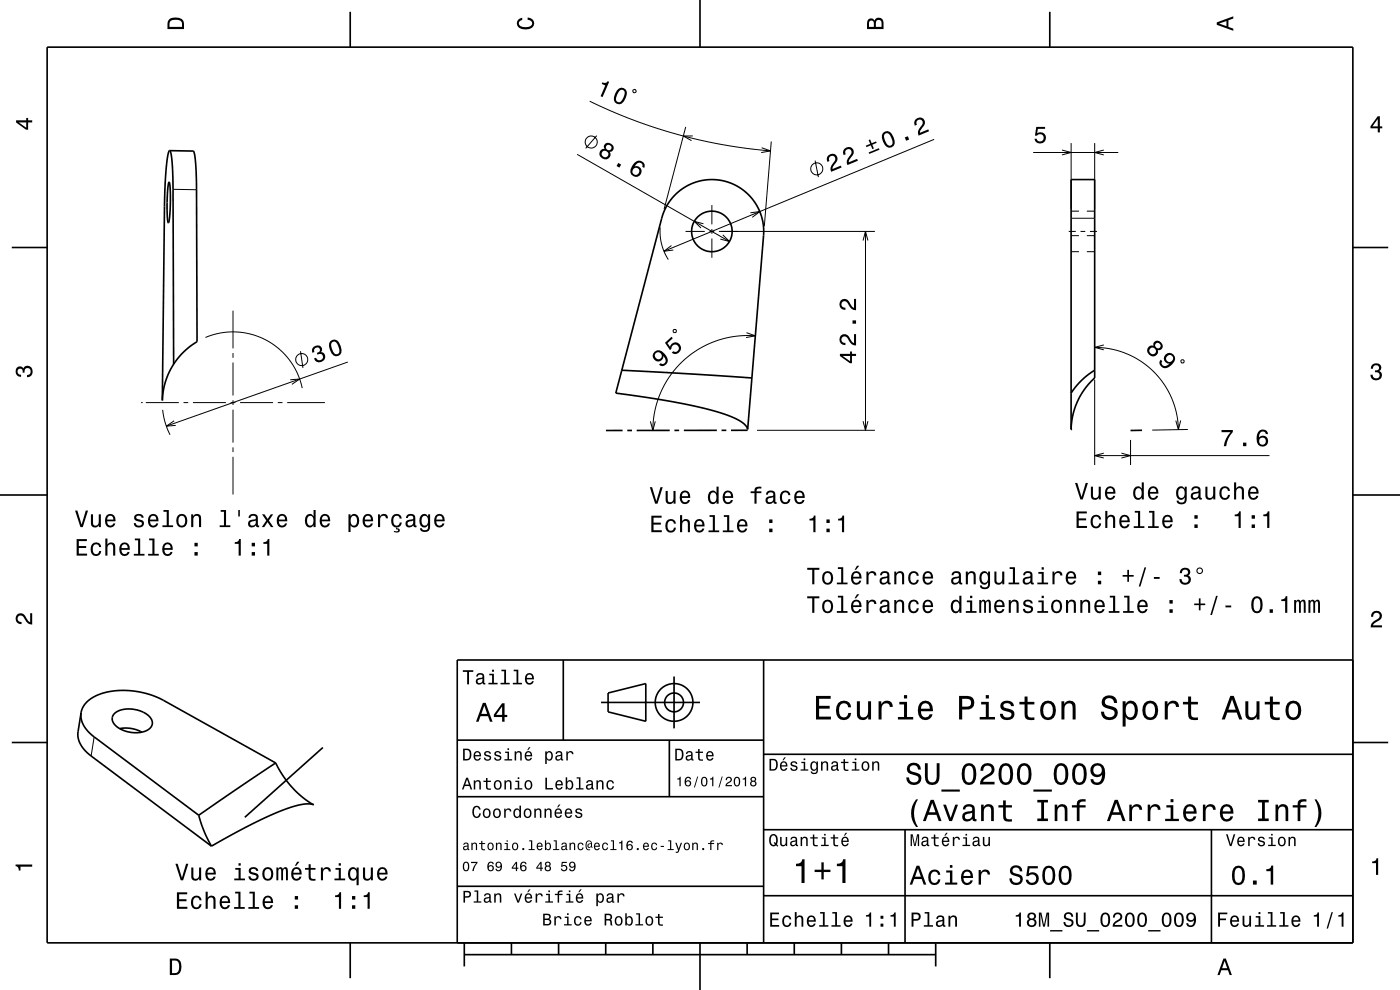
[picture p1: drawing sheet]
<svg xmlns="http://www.w3.org/2000/svg" width="297mm" height="210mm" viewBox="0 0 297 210" stroke-linecap="round" stroke-linejoin="round" font-family="sans-serif">
<g fill="none" stroke="#000" stroke-width=".21">
<path d="M134.3 19.1h.5l.2 .3-.1 .2h-.5zM122.4 32.7l32.3 18.5M125.1 21.5l4.3 2 5.1 2 5.2 1.8 4.3 1.3 9.3 2.1 4.7 .7 5.5 .6M126.6 28.8l-2.4 2.7M145.5 26.9l-4.6 17.5M147 28.8h-2l1.7 1M161.6 31.3l1.9 .7-2 .4M163.6 30l-1.5 18M172.9 34.1l.7 3.5M198.2 29.6l-57.3 23.7M219.2 32.3h18M225.3 31.8l1.9 .5-1.9 .6"/>
<path d="M227.2 30.3v14M232.2 30.3v14M234.2 31.8l-2 .5 2 .6M36.7 40.2h5M140 48.3a11 11 0 0 0 1.8 6.8M142.4 52.1l-1.5 1.2 1.9-.3M145.4 49.1h4.1M149.2 47.5l-1.9-.5 1.4 1.4M150.5 49.1h1M151 43.5v4.1M151 48.6v1M151 50.6v4.1"/>
<path d="M152.5 49.1h33.1M153.3 49.8l1.4 1.4-1.9-.5M159.2 45.1l2-.2-1.6 1.2M183.1 51l.5-1.9 .5 1.9M183.6 49.1v42.2M226.7 49.1h1.5M227.2 50h1.7M227.2 46.3h5M227.2 53.4h1.7M227.2 44.8h1.7M229.2 49.1h1M230.6 50h1.6"/>
<path d="M230.6 53.4h1.6M230.6 44.8h1.6M231.2 49.1h1.5M43.6 71.6l3.1-.9 3.2-.3 3.5 .5 3 1.2 2.7 1.8 2.2 2.3 1.7 2.8 1.1 3.3M49.4 65.9v8M49.4 74.9v1M49.4 76.9v7M63.8 74.5l.5 3.5M73.8 76.8l-38.5 13.6M142.8 70l.5-.1 .2 .5-.5 .1zM158.4 70.6l1.8 .6-1.9 .4M160.2 71.2l-4 .1-2.2 .4-1.9 .5-3.6 1.7-3.3 2.3-1.6 1.6-1.4 1.8-1.9 3.5-.9 2.1-.5 1.9-.3 2-.1 2.2"/>
<path d="M232.2 73.7l3.3 .3 3.4 1 3.1 1.6 2.7 2.2 2.4 2.9 1.5 2.9 1 3.1 .4 3.4M234.2 73.2l-2 .5 2 .5M250.7 76.3h.3l.2 .2-.2 .5-.5-.2zM29.9 85.4h.4M30.9 85.4h7M34.5 86.9l.5 2.7 1.1 2.6M36.9 89.3l-1.6 1.1 2-.2M38.9 85.4h1M40.9 85.4h7M48.9 85.4h1M49.4 84.9v1M49.4 86.9v7"/>
<path d="M49.4 94.9v1M49.4 96.9v8M50.9 85.4h7M58.9 85.4h1M60.9 85.4h8M61.6 80.6l2-.2-1.7 1.1M138 89.4l.5 1.9 .5-1.9M160.6 91.3h25M183.1 89.3l.5 2 .5-2M232.2 80.5v18.1M232.2 96.6h37.1M234.2 96.1l-2 .5 2 .6"/>
<path d="M237.9 96.1l1.9 .5-1.9 .6M239.8 93.3v5.3M250.5 89.2l-.5 1.9-.6-1.9M252 91.1l-7.5 .1M20 156.3l-.7 4.1"/>
<circle cx="125.4" cy="30.1" r="1.28"/>
<circle cx="173.3" cy="35.8" r="1.28"/>
<circle cx="64" cy="76.3" r="1.28"/>
</g>
<g fill="none" stroke="#000" stroke-width=".35">
<path d="M10 10h277v190h-277zM74.3 2.5v7.5M148.5 0v10M222.7 2.5v7.5M35.8 38.7l.3 .8v3.2l-.1 3.2-.3 1.4-.2-1.2-.1-2.6 .2-3.3zM36 32l-.3 .6-.3 1.6-.4 6.5-.6 44.2M36 32l.3 .5 .1 1.2 .3 4.4 .1 39.1M36 32h5l.4 1.2 .3 6.1 .1 33.2-1.6 1.1-1.4 1.2-1.3 1.5-1 1.4-.9 1.8-.6 1.6-.4 2-.2 1.8M227.2 38.1h5v42.1l-2.1 2.4-1.5 2.6-1 2.8-.4 3.1zM2.5 52.5h7.5M143.1 41.4a11 11 0 0 1 12.5-2.3 11 11 0 0 1 6.4 10.9l-3.4 41.1-.6-1-1.4-1-2.3-1-3-1-8.5-1.9-12.2-1.8 9.8-37.2a11 11 0 0 1 2.7-4.8zM287 52.5h7.5"/>
<path d="M131.9 78.5l27.6 1.7M232.2 78.5l-2.7 2.2-2.3 2.7M34.4 84.9h.1M132.1 91.3h-3.5M133.1 91.3h1M142.1 91.3h-7M144.1 91.3h-1M152.1 91.3h-7M154.1 91.3h-1M158.6 91.3h-3.5M242.3 91.3h-2.5M0 105h10"/>
<path d="M287 105h10M119.5 140v17M162 140v60M287 140h-190v60M2.5 157.5h7.5M17.2 151.2l-.6 4a5.6 5.6 0 0 0 2.7 5.2l25.6 19.1M17.2 151.2a5.9 5.9 0 0 1 4.8-4.2l2.9-.5h2.7l2.9 .5 2.6 .8 1.5 .7 23.9 13.3M17.2 151.2a5.6 5.6 0 0 0 2.8 5.1l22.2 16.6M24.2 151.4a6.1 6.1 0 0 1 6.9 .1 1.87 1.87 0 0 1 .7 3 6 6 0 0 1-7.8-1.2l-.2-1.1zM25.4 154.6a7.1 7.1 0 0 1 4.7 .7M68.5 158.6l-16.6 14.8M97 157h65"/>
<path d="M127.5 149h21M129 147l8-2v8l-8-2zM142 157v12M143 143.5v11M287 157.5h7.5M42.2 172.9l1.1 3.3 1.6 3.3M58.5 161.8l-16.3 11.1M58.5 161.8l1.6 2.8 1.7 2.2 2.2 2.2 2.4 1.7M66.4 170.7l-1.2-.2-1.7 .2-4.6 1.6-6.3 2.9-7.7 4.3M66.4 170.7h.1M97 169h65M162 176h125"/>
<path d="M162 160h125M192 176v24M257 176v24M97 188h65M162 190h125M74.3 200v7.5M98.5 202.5h100M98.5 200v5M108.5 200v2.5M118.5 200v2.5M128.5 200v2.5M138.5 200v2.5"/>
<path d="M148.5 200v10M158.5 200v2.5M168.5 200v2.5M178.5 200v2.5M188.5 200v2.5M198.5 200v5M222.7 200v7.5"/>
<circle cx="151" cy="49.1" r="4.3"/>
<circle cx="143" cy="149" r="2"/>
<circle cx="143" cy="149" r="4"/>
</g>
<g fill="#000">
<path d="M36 4a2.18 2.18 0 0 0-.5 2.2h3.5v-1.2a1.43 1.43 0 0 0-1.7-1.3zM36.3 4.4a2.15 2.15 0 0 1 2.2 .3l.1 1h-2.6v-1z" fill-rule="evenodd"/>
<path d="M109.9 4.2l.9-.4v.4a.7 .7 0 0 0-.7 .5 .7 .7 0 0 0 .3 .8 1.7 1.7 0 0 0 2.5-.5 .9 .9 0 0 0-1-.8v-.5a1.24 1.24 0 0 1 1.4 1.1 1.24 1.24 0 0 1-1 1.4 2.22 2.22 0 0 1-2.5-.7l-.2-.5z" fill-rule="evenodd"/>
<path d="M184.2 4.2l-.3 .7v1.3h3.5v-1.3a.98 .98 0 0 0-.7-1.1 .98 .98 0 0 0-1.2 .6 .84 .84 0 0 0-1.3-.2zM184.5 4.5a.54 .54 0 0 1 .6-.1 .54 .54 0 0 1 .3 .6v.7h-1zM185.9 4.4a.62 .62 0 0 1 .8-.1 .62 .62 0 0 1 .3 .6v.8h-1.2z" fill-rule="evenodd"/>
<path d="M258.1 4.7v.6l3.5 1.2v-.4l-1-.4v-1.4l1-.4v-.4zM258.6 5l1.6-.5v1z" fill-rule="evenodd"/>
<path d="M3.4 25.5v.5l2.1 1.5h.5v-1.5h.8v-.5h-.8v-.5h-.4v.5zM4 26h1.6v1.1z" fill-rule="evenodd"/>
<path d="M127.8 17.5l-.1 .3 .7 .3-1 2.3 .4 .2 1.4-3.2-.3-.2a.77 .77 0 0 1-1.1 .3zM130.9 19.2a2.28 2.28 0 0 0-.5 2.5 1.14 1.14 0 0 0 1.9-.2 2.31 2.31 0 0 0 .5-2.5 1.14 1.14 0 0 0-1.9 .2zM131.5 19.2a.63 .63 0 0 1 .7-.1 .63 .63 0 0 1 .3 .5 2.74 2.74 0 0 1-1.1 2.1l-.6-.3a2.3 2.3 0 0 1 .7-2.2z" fill-rule="evenodd"/>
<path d="M128.5 30.4a.8 .8 0 0 0-.3 1.2 1.11 1.11 0 0 0-1.1 1.1 1.11 1.11 0 0 0 1.2 1.1 1.03 1.03 0 0 0 1-.4 1.03 1.03 0 0 0 0-1.2 .88 .88 0 0 0 .9-.7 .88 .88 0 0 0-.6-1l-.4-.2zM127.6 32.7a.71 .71 0 0 1 1.4 0 .71 .71 0 0 1-1.4 0zM128.5 31.3a.6 .6 0 0 1 1.2 0 .6 .6 0 0 1-1.2 0zM131.2 34.6l-.4 .6 .6 .4 .4-.7zM134.5 34.6a1.76 1.76 0 0 0-.2 2.8 1.15 1.15 0 0 0 1.8-.8 1.15 1.15 0 0 0-1.5-1.3 1.02 1.02 0 0 1 1.4-.7 .58 .58 0 0 1 .3 .8l.4 .2a1.18 1.18 0 0 0-.6-1.4 1.18 1.18 0 0 0-1.6 .4zM134.1 36.3a.75 .75 0 0 1 1.5 0 .75 .75 0 0 1-1.5 0z" fill-rule="evenodd"/>
<path d="M175.7 33a1.15 1.15 0 0 0-.2 1.3l.5-.1a.71 .71 0 0 1 .1-1 .71 .71 0 0 1 1 .1 .71 .71 0 0 1-.1 1 1.8 1.8 0 0 0-.7 2.1l2.2-.9-.1-.4-1.8 .8a2.24 2.24 0 0 1 .9-1.7 1.11 1.11 0 0 0-.3-1.4 1.11 1.11 0 0 0-1.5 .2zM179.2 31.5a1.16 1.16 0 0 0-.2 1.4l.4-.2a.7 .7 0 0 1 .2-.9 .7 .7 0 0 1 .9 .1 .7 .7 0 0 1-.1 1 1.79 1.79 0 0 0-.6 2.1l2.2-.9-.2-.4-1.7 .7a2.2 2.2 0 0 1 .9-1.6 1.11 1.11 0 0 0-.4-1.5 1.11 1.11 0 0 0-1.4 .2z" fill-rule="evenodd"/>
<path d="M184.3 32.3l.1 .4 2.2-.9-.2-.4zM184.3 29.7l.3 .8-.9 .4 .1 .3 .9-.4 .4 .8 .3-.1-.3-.8 .9-.4-.2-.3-.9 .4-.3-.8zM187.3 28.2a2.43 2.43 0 0 0 1.3 3.1 1.13 1.13 0 0 0 1.2-1.4 2.31 2.31 0 0 0-1.5-2.1l-.5 .1zM187.6 28.5l.7-.3a2.38 2.38 0 0 1 1 2.5l-.7 .2a2.38 2.38 0 0 1-1-2.4zM191.9 29.2l.3 .7 .7-.3-.3-.7zM194.3 25.3a1.15 1.15 0 0 0-.2 1.4l.4-.2a.7 .7 0 0 1 .2-1 .7 .7 0 0 1 .9 .1 .7 .7 0 0 1-.1 1 1.81 1.81 0 0 0-.6 2.2l2.2-1-.2-.4-1.7 .8a2.26 2.26 0 0 1 .9-1.7 1.11 1.11 0 0 0-.4-1.4 1.11 1.11 0 0 0-1.4 .2z" fill-rule="evenodd"/>
<path d="M219.8 26.9h1.9v.4h-1.5l-.2 1a1.21 1.21 0 0 1 1.8 .5 1.21 1.21 0 0 1-.8 1.7 1.21 1.21 0 0 1-1.5-1.1h.4a.79 .79 0 0 0 1.1 .5 .79 .79 0 0 0 .4-1.1 .79 .79 0 0 0-1.1-.3l-.3 .3h-.4z" fill-rule="evenodd"/>
<path d="M292.3 24.7l-1.6 2.1v.4h1.6v.9h.4v-.9h.5v-.4h-.5v-2.1zM292.3 25.2v1.6h-1.1z" fill-rule="evenodd"/>
<path d="M66.5 73.6a1.05 1.05 0 0 0-.2 1.2l.4-.1a.62 .62 0 0 1 0-.9 .62 .62 0 0 1 .9 0 .62 .62 0 0 1 .1 .9l-.5 .2 .1 .3a.72 .72 0 0 1 1.1 .1 .72 .72 0 0 1-.2 1.1 .72 .72 0 0 1-1-.2l-.2-.3-.4 .1a1.18 1.18 0 0 0 1.8 .7 1.18 1.18 0 0 0 0-2h-.3a.9 .9 0 0 0 0-1.2 .9 .9 0 0 0-1.2-.1zM70.1 72.4a2.44 2.44 0 0 0 1.1 3.2 1.14 1.14 0 0 0 1.3-1.4 2.3 2.3 0 0 0-1.4-2.2l-.6 .1zM70.4 72.7l.6-.2a2.36 2.36 0 0 1 .9 2.4l-.7 .3a2.38 2.38 0 0 1-.8-2.5z" fill-rule="evenodd"/>
<path d="M138.9 74.6a1.15 1.15 0 0 0 .2 1.9 1.15 1.15 0 0 0 1.6-1 1.02 1.02 0 0 1 .3 1.5 .55 .55 0 0 1-.8 0l-.4 .4a1.18 1.18 0 0 0 1.6-.2 1.18 1.18 0 0 0 0-1.5 1.76 1.76 0 0 0-2.5-1.1zM138.9 75.4a.75 .75 0 0 1 1.5 0 .75 .75 0 0 1-1.5 0zM141.1 72.7l1 1.6 .3-.3a.8 .8 0 0 1 .8-1 .8 .8 0 0 1 .8 .9 .8 .8 0 0 1-1.2 .6l-.3 .3a1.21 1.21 0 0 0 1.8-.2 1.21 1.21 0 0 0-.5-1.8 1.21 1.21 0 0 0-1.7 .8l-.5-.8 1.1-1.1-.2-.3z" fill-rule="evenodd"/>
<path d="M178.2 75.1v.4l2.1 1.5h.4v-1.5h.9v-.4h-.9v-.5h-.4v.5zM178.8 75.5h1.5v1.1zM178.4 71.2a1.2 1.2 0 0 0-.2 1.3 1.2 1.2 0 0 0 1.2 .7v-.5a.7 .7 0 0 1-.9-.5 .7 .7 0 0 1 .5-.8 .7 .7 0 0 1 .9 .5 1.81 1.81 0 0 0 1.7 1.4v-2.4h-.4v1.9a2.23 2.23 0 0 1-1.2-1.5 1.11 1.11 0 0 0-1.6-.1zM180.9 68v.7h.7v-.7zM178.4 63.7a1.2 1.2 0 0 0-.2 1.4 1.2 1.2 0 0 0 1.2 .6v-.4a.7 .7 0 0 1-.9-.5 .7 .7 0 0 1 .5-.9 .7 .7 0 0 1 .9 .5 1.81 1.81 0 0 0 1.7 1.4v-2.4h-.4v1.9a2.23 2.23 0 0 1-1.2-1.5 1.11 1.11 0 0 0-1.6-.1z" fill-rule="evenodd"/>
<path d="M243.7 73.6a1.17 1.17 0 0 0 .3 1.9 1.17 1.17 0 0 0 1.7-1l-.1-.3a.89 .89 0 0 0 1-.5 .89 .89 0 0 0-.3-1.1 .89 .89 0 0 0-1.1-.3 .89 .89 0 0 0-.5 1.1 .88 .88 0 0 0-1 .2zM243.8 74.4a.71 .71 0 0 1 1.4 0 .71 .71 0 0 1-1.4 0zM245 73.3a.6 .6 0 0 1 1.2 0 .6 .6 0 0 1-1.2 0zM247.3 75.2a1.1 1.1 0 0 0-.3 1.3 1.1 1.1 0 0 0 1.1 .6 1.03 1.03 0 0 1-1.5 .4 .56 .56 0 0 1 0-.9l-.4-.3a1.18 1.18 0 0 0 .3 1.5 1.18 1.18 0 0 0 1.5 0 1.76 1.76 0 0 0 .9-2.6 1.12 1.12 0 0 0-1.6 0zM247.4 76.1a.75 .75 0 0 1 1.5 0 .75 .75 0 0 1-1.5 0z" fill-rule="evenodd"/>
<path d="M291.1 77.4a1.08 1.08 0 0 1 1.4-.2 1.08 1.08 0 0 1 .4 1.2l-.3 .3a1.06 1.06 0 0 1 .5 1.3 1.06 1.06 0 0 1-1.2 .7 1.1 1.1 0 0 1-1.2-1.2h.5a.71 .71 0 0 0 1 .8 .71 .71 0 0 0 .1-1.3h-.6v-.4a.61 .61 0 0 0 .8-.3 .61 .61 0 0 0-.2-.8 .61 .61 0 0 0-.9 .2l-.1 .5h-.5z" fill-rule="evenodd"/>
<path d="M3.6 78a.86 .86 0 0 1 1.4 .2 1.06 1.06 0 0 1 1.2-.6 1.06 1.06 0 0 1 .7 1.2 1.1 1.1 0 0 1-1.2 1.2v-.4a.71 .71 0 0 0 .8-1 .71 .71 0 0 0-1.3-.1v.6h-.4a.61 .61 0 0 0-.3-.8 .61 .61 0 0 0-.8 .2 .61 .61 0 0 0 .2 .8l.6 .2v.4a1.15 1.15 0 0 1-1.2-.6 1.15 1.15 0 0 1 .3-1.3z" fill-rule="evenodd"/>
<path d="M259.1 91.2v.5h2a5.2 5.2 0 0 0-1.5 2.9h.5a5.3 5.3 0 0 1 1.4-3v-.4zM263.7 93.9v.7h.7v-.7zM267.1 91.4l-.4 .8a1.75 1.75 0 0 0 1.1 2.5 1.15 1.15 0 0 0 1.2-1.5 1.15 1.15 0 0 0-1.9-.4 1.02 1.02 0 0 1 .8-1.3 .59 .59 0 0 1 .6 .6h.5a1.11 1.11 0 0 0-.7-.9 1.11 1.11 0 0 0-1.2 .2zM267.1 93.6a.75 .75 0 0 1 1.4 0 .75 .75 0 0 1-1.4 0z" fill-rule="evenodd"/>
<path d="M16.3 114.4v3.5h2.2v-.5h-1.8v-1.2h1.6v-.4h-1.6v-1h1.7v-.4zM19.5 115.4a1.53 1.53 0 0 0 .9 2.6 1.05 1.05 0 0 0 1.1-1.1h-.4a.67 .67 0 0 1-.7 .7 .67 .67 0 0 1-.7-.6 1.11 1.11 0 0 1 .7-1.6 .6 .6 0 0 1 .6 .6h.5a1.09 1.09 0 0 0-.8-.9 1.09 1.09 0 0 0-1.2 .3zM22.3 114.2v3.7h.5v-1.6a.63 .63 0 0 1 .4-.8 .63 .63 0 0 1 .8 .4v2h.4v-1.8a.88 .88 0 0 0-.6-1 .88 .88 0 0 0-1 .4v-1.3zM25.6 115.4a1.54 1.54 0 0 0 .8 2.6 1.05 1.05 0 0 0 1.1-.9h-.4l-.3 .3-.3 .2a.76 .76 0 0 1-.7-1h1.7a1.16 1.16 0 0 0-.4-1.3 1.16 1.16 0 0 0-1.5 .1zM26 115.7a.66 .66 0 0 1 .8-.2 .66 .66 0 0 1 .3 .8h-1.3zM28.6 114.2v.4h.7v2.9h-.9v.4h2.2v-.4h-.9v-3.3zM31.6 114.2v.4h.7v2.9h-.9v.4h2.3v-.4h-.9v-3.3zM34.7 115.4a1.54 1.54 0 0 0 .8 2.6 1.06 1.06 0 0 0 1.1-.9h-.4l-.3 .3-.3 .2a.76 .76 0 0 1-.7-1h1.8a1.17 1.17 0 0 0-.5-1.3 1.17 1.17 0 0 0-1.5 .1zM35.1 115.7a.66 .66 0 0 1 .8-.2 .66 .66 0 0 1 .3 .8h-1.3zM41.3 117.1v.8h.6v-.8zM41.3 115.1v.8h.6v-.8z" fill-rule="evenodd"/>
<path d="M15.9 108.3l1.2 3.5h.5l1.1-3.5h-.5l-.9 3-.9-3zM19.3 109.1v1.8a.89 .89 0 0 0 .6 1 .89 .89 0 0 0 1.1-.5v.4h.4v-2.7h-.4v1.6a.65 .65 0 0 1-.4 .7 .65 .65 0 0 1-.8-.3l-.1-2zM22.6 109.4a1.54 1.54 0 0 0 .8 2.5 1.06 1.06 0 0 0 1.1-.9h-.5l-.2 .4-.4 .1a.76 .76 0 0 1-.7-.9h1.8a1.16 1.16 0 0 0-.5-1.4 1.16 1.16 0 0 0-1.4 .2zM22.9 109.6a.66 .66 0 0 1 .8-.1 .66 .66 0 0 1 .3 .7h-1.3zM28.7 109.2a.76 .76 0 0 0-.2 .9 .76 .76 0 0 0 .7 .5l.9 .3a.63 .63 0 0 1-.6 .7 .63 .63 0 0 1-.7-.6h-.4a1.07 1.07 0 0 0 1.2 .9 1.07 1.07 0 0 0 .9-1.2l-.4-.4-1.1-.3a.54 .54 0 0 1 .4-.7 .54 .54 0 0 1 .6 .5h.5a1.03 1.03 0 0 0-.7-.8 1.03 1.03 0 0 0-1.1 .2zM31.7 109.4a1.54 1.54 0 0 0 .8 2.5 1.05 1.05 0 0 0 1.1-.9h-.5l-.2 .4-.4 .1a.76 .76 0 0 1-.7-.9h1.8a1.16 1.16 0 0 0-.5-1.4 1.16 1.16 0 0 0-1.4 .2zM32 109.6a.66 .66 0 0 1 .8-.1 .66 .66 0 0 1 .4 .7h-1.4zM34.7 108.2v.4h.7v2.8h-.9v.4h2.2v-.4h-.9v-3.2zM37.7 109.4a1.53 1.53 0 0 0 .9 2.5 1.48 1.48 0 0 0 1.1-1.4 1.48 1.48 0 0 0-1.1-1.5l-.5 .1zM38 109.7a.67 .67 0 0 1 .7-.3 .67 .67 0 0 1 .5 .6 1.11 1.11 0 0 1-.6 1.5 1.17 1.17 0 0 1-.6-1.8zM40.6 109.1v2.7h.4v-1.6a.63 .63 0 0 1 .4-.7 .63 .63 0 0 1 .8 .3v2h.5v-1.8a.89 .89 0 0 0-.7-1 .89 .89 0 0 0-1 .5v-.4zM46.8 108.2v.4h.7v2.8h-.9v.4h2.3v-.4h-.9v-3.2zM50.5 108.2v1.4h.4v-1.4zM53 109.2l-.3 .7h.4a.55 .55 0 0 1 .7-.5 .55 .55 0 0 1 .4 .7l-.2 .1a1.13 1.13 0 0 0-1.4 .9 .73 .73 0 0 0 .8 .8l.5-.1 .4-.3 .1 .3h.6v-.3l-.3-.1v-1.6a1.02 1.02 0 0 0-1.7-.6zM53.2 110.8l1.1-.4a.77 .77 0 0 1-.2 .9 .77 .77 0 0 1-.9 .1zM55.6 109.1l.9 1.3-1 1.4h.6l.7-1 .7 1h.5l-1-1.4 1-1.3h-.6l-.6 1-.7-1zM59 109.4a1.54 1.54 0 0 0 .8 2.5 1.06 1.06 0 0 0 1.1-.9h-.4l-.3 .4-.3 .1a.76 .76 0 0 1-.7-.9h1.7a1.16 1.16 0 0 0-.5-1.4 1.16 1.16 0 0 0-1.4 .2zM59.4 109.6a.66 .66 0 0 1 .8-.1 .66 .66 0 0 1 .3 .7h-1.3zM65 109.4a1.58 1.58 0 0 0 .7 2.5l.5-.1 .3-.4v.4h.5v-3.6h-.5v1.3a.89 .89 0 0 0-1.5-.1zM65.3 109.7a.62 .62 0 0 1 .7-.3 .62 .62 0 0 1 .5 .6 1.12 1.12 0 0 1-.7 1.5 1.19 1.19 0 0 1-.5-1.8zM68.1 109.4a1.54 1.54 0 0 0 .8 2.5 1.06 1.06 0 0 0 1.1-.9h-.4l-.3 .4-.3 .1a.76 .76 0 0 1-.7-.9h1.7a1.16 1.16 0 0 0-.4-1.4 1.16 1.16 0 0 0-1.5 .2zM68.5 109.6a.66 .66 0 0 1 .8-.1 .66 .66 0 0 1 .3 .7h-1.3zM73.9 109.1v3.8h.5v-1.5a.93 .93 0 0 0 1 .5 .93 .93 0 0 0 .7-.8 1.5 1.5 0 0 0-1-2.1l-.4 .1-.3 .4v-.4zM74.6 109.7a.63 .63 0 0 1 .6-.3 .63 .63 0 0 1 .5 .6 1.13 1.13 0 0 1-.6 1.5 1.18 1.18 0 0 1-.5-1.8zM77.2 109.4a1.54 1.54 0 0 0 .8 2.5 1.06 1.06 0 0 0 1.1-.9h-.4l-.3 .4-.3 .1a.76 .76 0 0 1-.7-.9h1.8a1.16 1.16 0 0 0-.5-1.4 1.16 1.16 0 0 0-1.5 .2zM77.6 109.6a.66 .66 0 0 1 .8-.1 .66 .66 0 0 1 .3 .7h-1.3zM80.2 109.1v2.7h.4v-1.5a.66 .66 0 0 1 .4-.8 .66 .66 0 0 1 .8 .2l.1 .2h.4a.89 .89 0 0 0-.7-.9 .89 .89 0 0 0-1 .5v-.4zM84 111.8v.5h.4l.1 .2-.3 .2-.6-.1v.3l.6 .1a.48 .48 0 0 0 .6-.2 .48 .48 0 0 0-.1-.6l-.5-.1v-.3zM83.3 109.4a1.53 1.53 0 0 0 .8 2.5 1.05 1.05 0 0 0 1.1-1.1h-.4a.67 .67 0 0 1-.6 .7 .67 .67 0 0 1-.7-.6 1.12 1.12 0 0 1 .6-1.5 .6 .6 0 0 1 .7 .6h.4a1.09 1.09 0 0 0-.7-1 1.09 1.09 0 0 0-1.2 .4zM86.4 109.2l-.3 .7h.4a.55 .55 0 0 1 .7-.5 .55 .55 0 0 1 .4 .7l-.2 .1a1 1 0 0 0-1.1 .2 1 1 0 0 0-.2 1 .94 .94 0 0 0 1.6 .1l.1 .3h.6v-.3l-.3-.1v-1.6a1.02 1.02 0 0 0-1.7-.6zM86.6 110.8l1.1-.4a.77 .77 0 0 1-.2 .9 .77 .77 0 0 1-.9 .1l-.1-.3zM89.3 109.4a1.57 1.57 0 0 0 .7 2.5l.5-.1 .3-.4a.73 .73 0 0 1-.3 1 .73 .73 0 0 1-1-.3h-.4a1.1 1.1 0 0 0 1.2 .8 1.1 1.1 0 0 0 .9-1.2v-2.6h-.4v.4l-.3-.4a.89 .89 0 0 0-1.2 .3zM89.6 109.7a.63 .63 0 0 1 .7-.3 .63 .63 0 0 1 .5 .6 1.11 1.11 0 0 1-.7 1.5 1.19 1.19 0 0 1-.5-1.8zM92.4 109.4a1.54 1.54 0 0 0 .8 2.5 1.06 1.06 0 0 0 1.1-.9h-.5l-.2 .4-.3 .1a.76 .76 0 0 1-.7-.9h1.7a1.16 1.16 0 0 0-.5-1.4 1.16 1.16 0 0 0-1.4 .2zM92.8 109.6a.66 .66 0 0 1 .7-.1 .66 .66 0 0 1 .4 .7h-1.3z" fill-rule="evenodd"/>
<path d="M49.8 115v.4h.8v2.5h.5v-3.6h-.4a.77 .77 0 0 1-.9 .7zM53.4 117.1v.8h.7v-.8zM53.4 115.1v.8h.7v-.8zM55.9 115v.4h.8v2.5h.4v-3.6h-.3a.77 .77 0 0 1-.9 .7z" fill-rule="evenodd"/>
<path d="M138.2 109.4v3.5h2.2v-.4h-1.8v-1.2h1.6v-.4h-1.6v-1.1h1.8v-.4zM141.5 110.5a1.53 1.53 0 0 0 .8 2.5 1.05 1.05 0 0 0 1.1-1.1h-.4a.67 .67 0 0 1-.7 .7 .67 .67 0 0 1-.7-.6 1.12 1.12 0 0 1 .7-1.5 .6 .6 0 0 1 .7 .6h.4a1.09 1.09 0 0 0-.8-1 1.09 1.09 0 0 0-1.1 .4zM144.3 109.3v3.6h.4v-1.6a.63 .63 0 0 1 .4-.7 .63 .63 0 0 1 .8 .3v2h.5v-1.8a.88 .88 0 0 0-.6-1 .88 .88 0 0 0-1.1 .5v-1.3zM147.5 110.5a1.54 1.54 0 0 0 .8 2.5 1.06 1.06 0 0 0 1.1-.9h-.4l-.2 .4-.4 .1a.75 .75 0 0 1-.7-.9h1.8a1.17 1.17 0 0 0-.5-1.4 1.17 1.17 0 0 0-1.5 .2zM147.9 110.7a.66 .66 0 0 1 .8-.1 .66 .66 0 0 1 .3 .7h-1.3zM150.5 109.3v.3h.7v2.9h-.9v.4h2.3v-.4h-.9v-3.2zM153.6 109.3v.3h.7v2.9h-1v.4h2.3v-.4h-.9v-3.2zM156.6 110.5a1.54 1.54 0 0 0 .8 2.5 1.06 1.06 0 0 0 1.1-.9h-.4l-.2 .4-.4 .1a.75 .75 0 0 1-.7-.9h1.8a1.17 1.17 0 0 0-.5-1.4 1.17 1.17 0 0 0-1.5 .2zM157 110.7a.66 .66 0 0 1 .8-.1 .66 .66 0 0 1 .3 .7h-1.3zM163.2 112.1v.8h.7v-.8zM163.2 110.2v.7h.7v-.7z" fill-rule="evenodd"/>
<path d="M137.9 103.3l1.1 3.5h.5l1.1-3.5h-.5l-.9 3-.9-3zM141.2 104.1v1.8a.89 .89 0 0 0 .6 1 .89 .89 0 0 0 1.1-.5v.4h.4v-2.7h-.4v1.6a.64 .64 0 0 1-.4 .8 .64 .64 0 0 1-.8-.3v-2.1zM144.5 104.4a1.54 1.54 0 0 0 .8 2.5 1.05 1.05 0 0 0 1.1-.8h-.5l-.2 .3-.4 .1a.75 .75 0 0 1-.6-.9h1.7a1.16 1.16 0 0 0-.5-1.3 1.16 1.16 0 0 0-1.4 .1zM144.8 104.6a.66 .66 0 0 1 .8-.1 .66 .66 0 0 1 .4 .7h-1.3zM150.5 104.4a1.57 1.57 0 0 0 .7 2.5l.5-.1 .3-.4v.4h.4v-3.6h-.4v1.4a.89 .89 0 0 0-1.5-.2zM150.8 104.7a.62 .62 0 0 1 .7-.2 .62 .62 0 0 1 .4 .5 1.11 1.11 0 0 1-.6 1.5 1.19 1.19 0 0 1-.5-1.8zM153.6 104.4a1.54 1.54 0 0 0 .8 2.5 1.06 1.06 0 0 0 1.1-.8h-.4l-.3 .3-.3 .1a.75 .75 0 0 1-.7-.9h1.7a1.16 1.16 0 0 0-.5-1.3 1.16 1.16 0 0 0-1.4 .1zM154 104.6a.66 .66 0 0 1 .7-.1 .66 .66 0 0 1 .4 .7h-1.3zM159.2 104.2v.4h.9v2.2h.4v-2.2h1v-.4h-1v-.3l.4-.3h.6v-.3a1.04 1.04 0 0 0-1.4 .7v.2zM162.8 104.3l-.3 .6h.4a.55 .55 0 0 1 .7-.5 .55 .55 0 0 1 .4 .8h-.2a1 1 0 0 0-1.1 .2 1 1 0 0 0-.3 1.1 .93 .93 0 0 0 1.7 0l.1 .3 .6 .1v-.4h-.3v-1.6a1.02 1.02 0 0 0-.7-.9 1.02 1.02 0 0 0-1 .3zM162.9 105.8l1.1-.3a.77 .77 0 0 1-.2 .8 .77 .77 0 0 1-.8 .1l-.2-.3zM165.7 104.4a1.52 1.52 0 0 0 .9 2.5 1.05 1.05 0 0 0 1.1-1h-.4a.67 .67 0 0 1-.7 .7 .67 .67 0 0 1-.7-.7 1.12 1.12 0 0 1 .7-1.5 .6 .6 0 0 1 .6 .6h.5a1.09 1.09 0 0 0-.8-.9 1.09 1.09 0 0 0-1.2 .3zM168.8 104.4a1.54 1.54 0 0 0 .8 2.5 1.06 1.06 0 0 0 1.1-.8h-.5l-.2 .3-.4 .1a.75 .75 0 0 1-.7-.9h1.8a1.16 1.16 0 0 0-.5-1.3 1.16 1.16 0 0 0-1.4 .1zM169.1 104.6a.66 .66 0 0 1 .8-.1 .66 .66 0 0 1 .4 .7h-1.4z" fill-rule="evenodd"/>
<path d="M171.7 110v.4h.8v2.5h.5v-3.5h-.3a.78 .78 0 0 1-1 .6zM175.3 112.1v.8h.7v-.8zM175.3 110.2v.7h.7v-.7zM177.8 110v.4h.8v2.5h.5v-3.5h-.4a.77 .77 0 0 1-.9 .6z" fill-rule="evenodd"/>
<path d="M228.4 108.5v3.5h2.2v-.4h-1.7v-1.2h1.5v-.4h-1.5v-1.1h1.7v-.4zM231.7 109.6a1.53 1.53 0 0 0 .8 2.5 1.06 1.06 0 0 0 1.1-1.1h-.4a.67 .67 0 0 1-.7 .7 .67 .67 0 0 1-.7-.6 1.12 1.12 0 0 1 .7-1.5 .6 .6 0 0 1 .7 .6h.4a1.09 1.09 0 0 0-.8-1 1.09 1.09 0 0 0-1.1 .4zM234.5 108.4v3.6h.4v-1.6a.64 .64 0 0 1 .4-.7 .64 .64 0 0 1 .8 .3v2h.5v-1.8a.88 .88 0 0 0-.6-1 .88 .88 0 0 0-1.1 .5v-1.3zM237.7 109.6a1.54 1.54 0 0 0 .8 2.5 1.06 1.06 0 0 0 1.1-.9h-.4l-.2 .4-.4 .1a.76 .76 0 0 1-.7-.9h1.8a1.17 1.17 0 0 0-.5-1.4 1.17 1.17 0 0 0-1.5 .2zM238.1 109.8a.66 .66 0 0 1 .8-.1 .66 .66 0 0 1 .3 .7h-1.3zM240.7 108.4v.3h.7v2.9h-.9v.4h2.3v-.4h-.9v-3.2zM243.8 108.4v.3h.7v2.9h-.9v.4h2.2v-.4h-.9v-3.2zM246.8 109.6a1.54 1.54 0 0 0 .8 2.5 1.05 1.05 0 0 0 1.1-.9h-.4l-.2 .4-.4 .1a.75 .75 0 0 1-.7-.9h1.8a1.16 1.16 0 0 0-.5-1.4 1.16 1.16 0 0 0-1.5 .2zM247.2 109.8a.66 .66 0 0 1 .8-.1 .66 .66 0 0 1 .3 .7h-1.3zM253.4 111.2v.8h.7v-.8zM253.4 109.3v.7h.7v-.7z" fill-rule="evenodd"/>
<path d="M228.1 102.4l1.1 3.5h.5l1.1-3.5h-.5l-.9 3-.9-3zM231.4 103.2v1.8a.89 .89 0 0 0 .6 1 .89 .89 0 0 0 1.1-.5v.4h.4v-2.7h-.4v1.6a.65 .65 0 0 1-.4 .8 .65 .65 0 0 1-.8-.3v-2.1zM234.7 103.5a1.54 1.54 0 0 0 .8 2.5 1.06 1.06 0 0 0 1.1-.8h-.4l-.3 .3-.3 .1a.75 .75 0 0 1-.7-.9h1.7a1.17 1.17 0 0 0-.5-1.3 1.17 1.17 0 0 0-1.4 .1zM235.1 103.7a.66 .66 0 0 1 .7-.1 .66 .66 0 0 1 .4 .7h-1.3zM240.7 103.5a1.57 1.57 0 0 0 .7 2.5l.5-.1 .3-.4v.4h.5v-3.6h-.5v1.4a.89 .89 0 0 0-1.5-.2zM241 103.8a.62 .62 0 0 1 .7-.2 .62 .62 0 0 1 .5 .5 1.11 1.11 0 0 1-.7 1.5 1.19 1.19 0 0 1-.5-1.8zM243.8 103.5a1.54 1.54 0 0 0 .8 2.5 1.06 1.06 0 0 0 1.1-.8h-.4l-.3 .3-.3 .1a.75 .75 0 0 1-.7-.9h1.7a1.17 1.17 0 0 0-.4-1.3 1.17 1.17 0 0 0-1.5 .1zM244.2 103.7a.66 .66 0 0 1 .8-.1 .66 .66 0 0 1 .3 .7h-1.3zM249.8 103.5a1.57 1.57 0 0 0 .7 2.5l.5-.1 .3-.4a.73 .73 0 0 1-.3 1 .73 .73 0 0 1-1-.3h-.4a1.1 1.1 0 0 0 1.3 .8 1.1 1.1 0 0 0 .9-1.2v-2.6h-.5v.5l-.3-.4a.9 .9 0 0 0-1.2 .2zM250.1 103.8a.63 .63 0 0 1 .7-.2 .63 .63 0 0 1 .5 .5 1.1 1.1 0 0 1-.7 1.5 1.19 1.19 0 0 1-.5-1.8zM253 103.4l-.3 .6h.4a.55 .55 0 0 1 .7-.5 .55 .55 0 0 1 .4 .8h-.2a1.13 1.13 0 0 0-1.4 .9 .73 .73 0 0 0 .8 .8l.5-.1 .4-.3 .1 .3 .6 .1v-.4h-.3v-1.6a1.02 1.02 0 0 0-1.7-.6zM253.1 104.9l1.1-.3a.77 .77 0 0 1-.2 .8 .77 .77 0 0 1-.8 .1zM255.7 103.2v1.8a.89 .89 0 0 0 .6 1 .89 .89 0 0 0 1.1-.5v.4h.4v-2.7h-.4v1.6a.65 .65 0 0 1-.4 .8 .65 .65 0 0 1-.8-.3v-2.1zM259 103.5a1.53 1.53 0 0 0 .8 2.5 1.05 1.05 0 0 0 1.1-1h-.4a.67 .67 0 0 1-.6 .7 .67 .67 0 0 1-.7-.6 1.12 1.12 0 0 1 .6-1.6 .59 .59 0 0 1 .7 .6h.4a1.09 1.09 0 0 0-.7-.9 1.09 1.09 0 0 0-1.2 .3zM261.8 102.3v3.6h.4v-1.5a.63 .63 0 0 1 .4-.8 .63 .63 0 0 1 .8 .4l.1 1.9h.4v-1.7a.88 .88 0 0 0-.6-1 .88 .88 0 0 0-1.1 .4v-1.3zM265.1 103.5a1.54 1.54 0 0 0 .8 2.5 1.06 1.06 0 0 0 1.1-.8h-.5l-.2 .3-.4 .1a.75 .75 0 0 1-.7-.9h1.8a1.17 1.17 0 0 0-.5-1.3 1.17 1.17 0 0 0-1.4 .1zM265.4 103.7a.66 .66 0 0 1 .8-.1 .66 .66 0 0 1 .3 .7h-1.3z" fill-rule="evenodd"/>
<path d="M261.9 109.1v.4h.8v2.5h.5v-3.5h-.3a.77 .77 0 0 1-1 .6zM265.5 111.2v.8h.7v-.8zM265.5 109.3v.7h.7v-.7zM268 109.1v.4h.8v2.5h.5v-3.5h-.4a.77 .77 0 0 1-.9 .6z" fill-rule="evenodd"/>
<path d="M3.6 130.4a1.22 1.22 0 0 1 2 .7l.4 .6 .4 .3v-1.9h.4v2.4a1.8 1.8 0 0 1-1.7-1.4 .71 .71 0 0 0-.9-.5 .71 .71 0 0 0-.5 .8 .71 .71 0 0 0 .9 .5v.5a1.18 1.18 0 0 1-1.2-.7 1.18 1.18 0 0 1 .2-1.3z" fill-rule="evenodd"/>
<path d="M171.2 120.4v.5h1.1v3h.5v-3h1v-.5zM174.7 121.5a1.53 1.53 0 0 0 .9 2.5 1.48 1.48 0 0 0 1.1-1.4 1.48 1.48 0 0 0-1.1-1.5l-.5 .1zM175 121.8a.67 .67 0 0 1 .8-.2 .67 .67 0 0 1 .4 .5 1.11 1.11 0 0 1-.6 1.5 1.17 1.17 0 0 1-.6-1.8zM177.8 120.3v.4h.6v2.9h-.9v.3h2.3v-.3h-.9v-3.3zM181.8 120l-.5 .9h.3l.7-.9zM180.8 121.5a1.54 1.54 0 0 0 .8 2.5 1.06 1.06 0 0 0 1.1-.8h-.4l-.2 .3-.4 .1a.76 .76 0 0 1-.7-.9h1.8a1.16 1.16 0 0 0-.5-1.3 1.16 1.16 0 0 0-1.5 .1zM181.2 121.7a.66 .66 0 0 1 .8-.1 .66 .66 0 0 1 .3 .7h-1.3zM183.8 121.2v2.7h.4v-1.5a.66 .66 0 0 1 .4-.8 .66 .66 0 0 1 .8 .2l.1 .3h.4a.89 .89 0 0 0-.7-.9 .89 .89 0 0 0-1 .5v-.5zM187 121.4l-.3 .6h.4a.55 .55 0 0 1 .7-.5 .55 .55 0 0 1 .3 .8h-.2a1 1 0 0 0-1 .2 1 1 0 0 0-.3 1.1 .93 .93 0 0 0 1.7 0l.1 .3 .5 .1v-.4h-.2v-1.6a1.02 1.02 0 0 0-1.7-.6zM187.1 122.9l1.1-.3a.77 .77 0 0 1-.2 .8 .77 .77 0 0 1-.9 .1zM189.7 121.2v2.7h.5v-1.5a.63 .63 0 0 1 .5-.9 .63 .63 0 0 1 .7 .8v1.6h.4v-1.7a.89 .89 0 0 0-.6-1 .89 .89 0 0 0-1.1 .5v-.5zM193 121.5a1.53 1.53 0 0 0 .8 2.5 1.06 1.06 0 0 0 1.1-1h-.4a.67 .67 0 0 1-.6 .6 .67 .67 0 0 1-.7-.6 1.12 1.12 0 0 1 .6-1.5 .59 .59 0 0 1 .7 .6h.4a1.09 1.09 0 0 0-.8-.9 1.09 1.09 0 0 0-1.1 .3zM196 121.5a1.54 1.54 0 0 0 .8 2.5 1.06 1.06 0 0 0 1.1-.8h-.4l-.3 .3-.3 .1a.76 .76 0 0 1-.7-.9h1.7a1.16 1.16 0 0 0-.4-1.3 1.16 1.16 0 0 0-1.5 .1zM196.4 121.7a.66 .66 0 0 1 .8-.1 .66 .66 0 0 1 .3 .7h-1.3zM202.1 121.4l-.2 .6h.4a.55 .55 0 0 1 .6-.5 .55 .55 0 0 1 .4 .8h-.2a1 1 0 0 0-1 .2 1 1 0 0 0-.3 1.1 .93 .93 0 0 0 1.7 0l.1 .3 .5 .1v-.4h-.2v-1.6a1.02 1.02 0 0 0-1.8-.6zM202.3 122.9l1.1-.3a.77 .77 0 0 1-.2 .8 .77 .77 0 0 1-.9 .1zM204.9 121.2v2.7h.4v-1.5a.63 .63 0 0 1 .6-.9 .63 .63 0 0 1 .6 .8v1.6h.5v-1.7a.89 .89 0 0 0-.6-1 .89 .89 0 0 0-1.1 .5v-.5zM208.1 121.5a1.58 1.58 0 0 0 .7 2.5l.5-.1 .3-.4a.73 .73 0 0 1-.3 1 .73 .73 0 0 1-1-.3h-.4a1.1 1.1 0 0 0 1.2 .8 1.1 1.1 0 0 0 .9-1.2v-2.6h-.4v.5l-.3-.4a.9 .9 0 0 0-1.2 .2zM208.4 121.8a.63 .63 0 0 1 .7-.2 .63 .63 0 0 1 .4 .5 1.11 1.11 0 0 1-.6 1.5 1.19 1.19 0 0 1-.5-1.8zM210.9 121.2v1.8a.89 .89 0 0 0 .7 1 .89 .89 0 0 0 1-.5v.4h.4v-2.7h-.4v1.6a.65 .65 0 0 1-.4 .8 .65 .65 0 0 1-.8-.3v-2.1zM214.2 120.3v.4h.7v2.9h-.9v.3h2.2v-.3h-.9v-3.3zM217.3 121.4l-.2 .6h.4a.55 .55 0 0 1 .6-.5 .55 .55 0 0 1 .4 .8h-.2a1 1 0 0 0-1 .2 1 1 0 0 0-.3 1.1 .93 .93 0 0 0 1.6 0l.1 .3 .6 .1v-.4h-.2l-.1-1.6a1.02 1.02 0 0 0-1.7-.6zM217.5 122.9l1.1-.3a.77 .77 0 0 1-.2 .8 .77 .77 0 0 1-.9 .1zM220.3 121.3v.4h.7v1.9h-.9v.3h2.2v-.3h-.9v-2.3zM221 120.3v.5h.4v-.5zM223.3 121.2v2.7h.4v-1.5a.66 .66 0 0 1 .4-.8 .66 .66 0 0 1 .8 .2v.3h.5a.89 .89 0 0 0-.7-.9 .89 .89 0 0 0-1 .5v-.5zM226.4 121.5a1.54 1.54 0 0 0 .8 2.5 1.06 1.06 0 0 0 1.1-.8h-.5l-.2 .3-.4 .1a.76 .76 0 0 1-.7-.9h1.8a1.16 1.16 0 0 0-.5-1.3 1.16 1.16 0 0 0-1.4 .1zM226.7 121.7a.66 .66 0 0 1 .8-.1 .66 .66 0 0 1 .3 .7h-1.3zM232.9 123.2v.7h.7v-.7zM232.9 121.2v.8h.7v-.8zM239.2 120.9v1.1h-1v.3h1v1.1h.3v-1.1h1v-.3h-1v-1.1zM242.8 120.4l-1.2 4h.3l1.2-4zM244.8 122.4v.4h1.2v-.4zM250.6 120.7l-.3 .9h.4a.62 .62 0 0 1 .4-.8 .62 .62 0 0 1 .8 .3 .62 .62 0 0 1-.2 .8h-.5v.4a.72 .72 0 0 1 .9 .5 .72 .72 0 0 1-.5 .9 .72 .72 0 0 1-.9-.5v-.4h-.5a1.18 1.18 0 0 0 1.5 1.2 1.18 1.18 0 0 0 .6-1.8l-.2-.1a.91 .91 0 0 0 .3-1.1 .91 .91 0 0 0-1-.6zM253.8 121.1a.71 .71 0 0 0 1.4 0 .71 .71 0 0 0-1.4 0zM254 121.1a.5 .5 0 0 1 1 0 .5 .5 0 0 1-1 0z" fill-rule="evenodd"/>
<path d="M171.2 126.5v.4h1.1v3.1h.5v-3.1h1v-.4zM174.7 127.6a1.53 1.53 0 0 0 .9 2.5 1.48 1.48 0 0 0 1.1-1.5 1.48 1.48 0 0 0-1.1-1.4l-.5 .1zM175 127.9a.67 .67 0 0 1 .8-.3 .67 .67 0 0 1 .4 .6 1.11 1.11 0 0 1-.6 1.5 1.17 1.17 0 0 1-.6-1.8zM177.8 126.4v.3h.6v2.9h-.9v.4h2.3v-.4h-.9v-3.2zM181.8 126.1l-.5 .8h.3l.7-.8zM180.8 127.6a1.54 1.54 0 0 0 .8 2.5 1.06 1.06 0 0 0 1.1-.9h-.4l-.2 .4-.4 .1a.76 .76 0 0 1-.7-.9h1.8a1.16 1.16 0 0 0-.5-1.4 1.16 1.16 0 0 0-1.5 .2zM181.2 127.8a.66 .66 0 0 1 .8-.1 .66 .66 0 0 1 .3 .7h-1.3zM183.8 127.3v2.7h.4v-1.6a.66 .66 0 0 1 .4-.7 .66 .66 0 0 1 .8 .2l.1 .2h.4a.89 .89 0 0 0-.7-.9 .89 .89 0 0 0-1 .5v-.4zM187 127.4l-.3 .7h.4a.55 .55 0 0 1 .7-.6 .55 .55 0 0 1 .3 .8l-.2 .1a1 1 0 0 0-1 .2 1 1 0 0 0-.3 1 .93 .93 0 0 0 1.7 0l.1 .3 .5 .1v-.3l-.2-.1v-1.6a1.02 1.02 0 0 0-1.7-.6zM187.1 128.9l1.1-.3a.77 .77 0 0 1-.2 .9 .77 .77 0 0 1-.9 .1zM189.7 127.3v2.7h.5v-1.6a.63 .63 0 0 1 .5-.8 .63 .63 0 0 1 .7 .7v1.7h.4v-1.8a.89 .89 0 0 0-.6-1 .89 .89 0 0 0-1.1 .5v-.4zM193 127.6a1.53 1.53 0 0 0 .8 2.5 1.06 1.06 0 0 0 1.1-1.1h-.4a.67 .67 0 0 1-.6 .7 .67 .67 0 0 1-.7-.6 1.12 1.12 0 0 1 .6-1.5 .59 .59 0 0 1 .7 .6h.4a1.09 1.09 0 0 0-.8-1 1.09 1.09 0 0 0-1.1 .4zM196 127.6a1.54 1.54 0 0 0 .8 2.5 1.06 1.06 0 0 0 1.1-.9h-.4l-.3 .4-.3 .1a.76 .76 0 0 1-.7-.9h1.7a1.16 1.16 0 0 0-.4-1.4 1.16 1.16 0 0 0-1.5 .2zM196.4 127.8a.66 .66 0 0 1 .8-.1 .66 .66 0 0 1 .3 .7h-1.3zM202 127.6a1.57 1.57 0 0 0 .7 2.5l.5-.1 .3-.4v.4h.5v-3.6h-.5v1.3a.89 .89 0 0 0-1.5-.1zM202.3 127.9a.62 .62 0 0 1 .7-.3 .62 .62 0 0 1 .5 .6 1.12 1.12 0 0 1-.7 1.5 1.19 1.19 0 0 1-.5-1.8zM205.1 127.4v.4h.7v1.8h-.9v.4h2.3v-.4h-1v-2.2zM205.8 126.4v.5h.5v-.5zM207.7 127.3v2.7h.5v-2.1l.2-.3h.2l.2 .3v2.1h.4v-2.1l.3-.3 .2 .1 .1 .4v1.9h.4v-1.9a.69 .69 0 0 0-.5-.9l-.6 .4-.2-.3-.3-.1-.5 .4v-.3zM211.2 127.6a1.54 1.54 0 0 0 .8 2.5 1.06 1.06 0 0 0 1.1-.9h-.5l-.2 .4-.4 .1a.76 .76 0 0 1-.7-.9h1.8a1.16 1.16 0 0 0-.5-1.4 1.16 1.16 0 0 0-1.4 .2zM211.5 127.8a.66 .66 0 0 1 .8-.1 .66 .66 0 0 1 .4 .7h-1.4zM214 127.3v2.7h.4v-1.6a.63 .63 0 0 1 .6-.8 .63 .63 0 0 1 .7 .7v1.7h.4v-1.8a.89 .89 0 0 0-.6-1 .89 .89 0 0 0-1.1 .5v-.4zM217.3 127.4a.75 .75 0 0 0-.2 .9 .75 .75 0 0 0 .7 .4l.9 .4a.63 .63 0 0 1-.6 .6 .63 .63 0 0 1-.7-.5h-.4a1.07 1.07 0 0 0 1.2 .9 1.07 1.07 0 0 0 .9-1.2l-.4-.4-1.1-.3a.54 .54 0 0 1 .4-.7 .54 .54 0 0 1 .7 .5h.4a1.03 1.03 0 0 0-.7-.8 1.03 1.03 0 0 0-1.1 .2zM220.3 127.4v.4h.7v1.8h-.9v.4h2.2v-.4h-.9v-2.2zM221 126.4v.5h.4v-.5zM223.3 127.6a1.53 1.53 0 0 0 .8 2.5 1.48 1.48 0 0 0 1.2-1.5 1.48 1.48 0 0 0-1.2-1.4l-.4 .1zM223.6 127.9a.67 .67 0 0 1 .7-.3 .67 .67 0 0 1 .5 .6 1.11 1.11 0 0 1-.7 1.5 1.17 1.17 0 0 1-.5-1.8zM226.1 127.3v2.7h.5v-1.6a.63 .63 0 0 1 .4-.7 .63 .63 0 0 1 .8 .3v2h.4v-1.8a.89 .89 0 0 0-.6-1 .89 .89 0 0 0-1 .5v-.4zM229.2 127.3v2.7h.4v-1.6a.63 .63 0 0 1 .5-.8 .63 .63 0 0 1 .7 .7v1.7h.5v-1.8a.89 .89 0 0 0-.6-1 .89 .89 0 0 0-1.1 .5v-.4zM232.4 127.6a1.54 1.54 0 0 0 .8 2.5 1.07 1.07 0 0 0 1.1-.9h-.4l-.2 .4-.4 .1a.76 .76 0 0 1-.7-.9h1.8a1.17 1.17 0 0 0-.5-1.4 1.17 1.17 0 0 0-1.5 .2zM232.8 127.8a.66 .66 0 0 1 .8-.1 .66 .66 0 0 1 .3 .7h-1.3zM235.4 126.4v.3h.7v2.9h-.9v.4h2.3v-.4h-.9v-3.2zM238.5 126.4v.3h.7v2.9h-.9v.4h2.2v-.4h-.9v-3.2zM241.6 127.6a1.54 1.54 0 0 0 .8 2.5 1.07 1.07 0 0 0 1-.9h-.4l-.2 .4-.4 .1a.76 .76 0 0 1-.7-.9h1.8a1.16 1.16 0 0 0-.5-1.4 1.16 1.16 0 0 0-1.4 .2zM241.9 127.8a.66 .66 0 0 1 .8-.1 .66 .66 0 0 1 .3 .7h-1.3zM248.1 129.2v.8h.7v-.8zM248.1 127.3v.7h.7v-.7zM254.3 126.9v1.1h-1v.4h1v1.1h.4v-1.1h1v-.4h-1v-1.1zM258 126.4l-1.2 4.1h.3l1.2-4.1zM260 128.4v.4h1.2v-.4zM265.8 126.9a2.67 2.67 0 0 0 .3 3.1 1.14 1.14 0 0 0 1.7-.9 2.31 2.31 0 0 0-.6-2.5l-.5-.1-.6 .1zM266.3 127h.7a2.37 2.37 0 0 1 0 2.6h-.7a2.38 2.38 0 0 1 0-2.6zM269.3 129.2v.8h.7v-.8zM271.8 127.1v.4h.8v2.5h.5v-3.5h-.3a.77 .77 0 0 1-1 .6zM274.5 127.3v2.7h.4v-1.8l.3-.6h.2l.2 .3v2.1h.4v-2.1l.3-.3 .2 .1 .1 .4v1.9h.4v-1.9a.69 .69 0 0 0-.5-.9l-.6 .4-.2-.3-.3-.1-.5 .4v-.3zM277.6 127.3v2.7h.4v-2.1l.2-.3h.3l.1 .3v2.1h.4v-2.1l.4-.3 .2 .1v.4v1.9h.4v-1.9a.69 .69 0 0 0-.5-.9l-.5 .4-.2-.3-.3-.1-.5 .4v-.3z" fill-rule="evenodd"/>
<path d="M291.2 129.9a1.18 1.18 0 0 1 1.9 .3 1.18 1.18 0 0 1-1 1.7l-.5 .3-.3 .5h1.9v.4h-2.4a1.8 1.8 0 0 1 1.4-1.8 .71 .71 0 0 0 .5-.8 .71 .71 0 0 0-.9-.5 .71 .71 0 0 0-.5 .8h-.4z" fill-rule="evenodd"/>
<path d="M98.2 158.8v2.5h.9a1.37 1.37 0 0 0 .7-2.2 1.56 1.56 0 0 0-1.6-.3zM98.6 159.1a.98 .98 0 0 1 1.1 .7 .98 .98 0 0 1-.6 1.2h-.5zM100.7 159.6a1.04 1.04 0 0 0-.2 1.2 1.04 1.04 0 0 0 1 .5l.5-.5h-.3l-.4 .3a.54 .54 0 0 1-.5-.7h1.3a.83 .83 0 0 0-.4-.9 .83 .83 0 0 0-1 .1zM100.9 159.7l.2-.1a.47 .47 0 0 1 .5 .1 .47 .47 0 0 1 .1 .5h-.9zM102.9 159.5l-.2 .1a.69 .69 0 0 0 .9 .9l.2 .1a.43 .43 0 0 1-.4 .5 .43 .43 0 0 1-.4-.4h-.3a.74 .74 0 0 0 .9 .7 .74 .74 0 0 0 .5-1l-1-.4a.38 .38 0 0 1 .3-.5 .38 .38 0 0 1 .4 .4h.3a.78 .78 0 0 0-1.2-.4zM105.1 159.5l-.2 .1a.69 .69 0 0 0 .9 .9l.2 .1a.43 .43 0 0 1-.4 .5 .43 .43 0 0 1-.5-.4h-.3a.74 .74 0 0 0 .9 .7 .74 .74 0 0 0 .5-1l-.9-.4a.38 .38 0 0 1 .3-.5 .38 .38 0 0 1 .4 .4h.3a.77 .77 0 0 0-1.2-.4zM107.2 159.4v.3h.5v1.3h-.7v.3h1.6v-.3h-.6v-1.6zM107.7 158.7v.4h.3v-.4zM109.2 159.4v1.9h.3v-1.1a.45 .45 0 0 1 .4-.6 .45 .45 0 0 1 .5 .5v1.2h.3v-1.3a.63 .63 0 0 0-.5-.7 .63 .63 0 0 0-.7 .4v-.3zM112.2 158.5l-.4 .6h.3l.5-.6zM111.5 159.6a1.04 1.04 0 0 0-.2 1.2 1.04 1.04 0 0 0 1.1 .5l.5-.5h-.3l-.5 .3a.54 .54 0 0 1-.5-.7h1.3a.83 .83 0 0 0-.4-.9 .83 .83 0 0 0-1 .1zM111.8 159.7l.1-.1a.48 .48 0 0 1 .5 .1 .48 .48 0 0 1 .2 .5h-1zM115.7 159.4v2.7h.3v-1.1a.66 .66 0 0 0 .7 .4 .66 .66 0 0 0 .5-.6 .91 .91 0 0 0 0-1.1 .91 .91 0 0 0-1-.3l-.2 .3v-.3zM116.1 159.8a.45 .45 0 0 1 .5-.2 .45 .45 0 0 1 .3 .4 .65 .65 0 0 1 .1 .8 .65 .65 0 0 1-.7 .2 .98 .98 0 0 1-.2-1.2zM118.1 159.5l-.2 .4h.3a.39 .39 0 0 1 .4-.3 .39 .39 0 0 1 .3 .5h-.1a.65 .65 0 0 0-1 .4 .65 .65 0 0 0 .6 .9l.6-.3 .1 .2h.4v-.2l-.2-.1v-1.1a.72 .72 0 0 0-.5-.6 .72 .72 0 0 0-.7 .2zM118.2 160.6l.8-.3a.55 .55 0 0 1-.2 .7 .55 .55 0 0 1-.6 0zM120.1 159.4v1.9h.4v-1.1a.47 .47 0 0 1 .2-.6 .47 .47 0 0 1 .6 .2v.2h.4a.64 .64 0 0 0-.5-.7 .64 .64 0 0 0-.8 .4v-.3z" fill-rule="evenodd"/>
<path d="M98.2 142.2v.3h.9v2.7h.4v-2.7h.9v-.3zM101.3 143l-.3 .5h.4a.47 .47 0 0 1 .5-.4 .47 .47 0 0 1 .4 .6l-.2 .1a.84 .84 0 0 0-1 .2 .84 .84 0 0 0 0 1.1 .9 .9 0 0 0 1.3-.2l.1 .2 .5 .1v-.3l-.3-.1v-1.3a.87 .87 0 0 0-1.4-.5zM101.4 144.3l.9-.3a.66 .66 0 0 1-.1 .7 .66 .66 0 0 1-.8 .1zM103.8 142.9v.3h.6v1.6h-.8v.4h2v-.4h-.8v-1.9zM104.4 142.1v.4h.4v-.4zM106.4 142.1v.3h.6v2.4h-.8v.4h1.9v-.4h-.7v-2.7zM109 142.1v.3h.6v2.4h-.8v.4h1.9v-.4h-.7v-2.7zM111.6 143.1a1.32 1.32 0 0 0 .7 2.1 .9 .9 0 0 0 .9-.7h-.3l-.2 .3-.4 .1a.65 .65 0 0 1-.6-.8h1.6a1 1 0 0 0-.4-1.2 1 1 0 0 0-1.3 .2zM111.9 143.3a.57 .57 0 0 1 .7-.1 .57 .57 0 0 1 .3 .6h-1.2z" fill-rule="evenodd"/>
<path d="M102.4 149.1l-1.4 4h.5l.4-1.2h1.6l.4 1.2h.6l-1.5-4zM102.7 149.7l.7 1.7h-1.3zM106.5 149.2l-1.7 2.4v.5h1.7v1h.5v-1h.6v-.5h-.6v-2.4zM106.5 149.9v1.7h-1.3z" fill-rule="evenodd"/>
<path d="M143.2 158.8v2.5h.9a1.37 1.37 0 0 0 .7-2.2 1.56 1.56 0 0 0-1.6-.3zM143.6 159.1a.98 .98 0 0 1 1.1 .7 .98 .98 0 0 1-.6 1.2h-.5zM145.7 159.5l-.2 .4h.3a.39 .39 0 0 1 .5-.3 .39 .39 0 0 1 .3 .5h-.2a.65 .65 0 0 0-.9 .4 .65 .65 0 0 0 .5 .9l.7-.3v.2h.4v-.2l-.1-.1-.1-1.1a.73 .73 0 0 0-.4-.6 .73 .73 0 0 0-.8 .2zM145.8 160.6l.8-.3a.55 .55 0 0 1-.1 .7 .55 .55 0 0 1-.7 0zM148.1 158.9v.5h-.5v.3h.5v1.3a.75 .75 0 0 0 1 .4v-.3a.48 .48 0 0 1-.7-.3v-1.1h.7v-.3h-.7v-.5zM150 159.6a1.04 1.04 0 0 0-.2 1.2 1.04 1.04 0 0 0 1.1 .5l.5-.5h-.4l-.4 .3a.54 .54 0 0 1-.5-.7h1.3a.83 .83 0 0 0-.4-.9 .83 .83 0 0 0-1 .1zM150.3 159.7l.1-.1a.48 .48 0 0 1 .5 .1 .48 .48 0 0 1 .2 .5h-1z" fill-rule="evenodd"/>
<path d="M173.1 147.6v5h3.2v-.6h-2.5v-1.7h2.2v-.6h-2.2v-1.5h2.4v-.6zM177.8 149.2a2.59 2.59 0 0 0 .5 3.4 1.58 1.58 0 0 0 2.3-1.4h-.6a.95 .95 0 0 1-.9 1 .95 .95 0 0 1-1-.9 1.59 1.59 0 0 1 .9-2.1 .85 .85 0 0 1 .9 .8h.7a1.56 1.56 0 0 0-1.1-1.3 1.56 1.56 0 0 0-1.7 .5zM181.8 148.8v2.5a1.27 1.27 0 0 0 .9 1.4 1.27 1.27 0 0 0 1.5-.7v.6h.6v-3.8h-.6v2.2a.92 .92 0 0 1-.6 1.1 .92 .92 0 0 1-1.2-.4v-2.9zM186.4 148.8v3.8h.6v-2.2a.95 .95 0 0 1 .5-1.1 .95 .95 0 0 1 1.2 .3l.1 .4h.6a1.28 1.28 0 0 0-1-1.4 1.28 1.28 0 0 0-1.4 .8v-.6zM190.8 148.9v.5h1v2.7h-1.3v.5h3.2v-.5h-1.3v-3.2zM191.8 147.4v.8h.6v-.8zM195.1 149.2a2.62 2.62 0 0 0 .5 3.4 1.57 1.57 0 0 0 2.2-1.1h-.6l-.3 .5-.5 .2a1.08 1.08 0 0 1-1-1.3h2.5a1.66 1.66 0 0 0-.7-2 1.66 1.66 0 0 0-2.1 .3zM195.6 149.5a.94 .94 0 0 1 1.2-.2 .94 .94 0 0 1 .5 1h-1.9zM203.5 147.6v5h.6v-2.1h.8a1.47 1.47 0 0 0 1.8-1.2 1.47 1.47 0 0 0-1.5-1.7zM204.1 148.2a1.6 1.6 0 0 1 1.8 .5 .86 .86 0 0 1 0 .9 .86 .86 0 0 1-.9 .3h-.9zM208.1 148.9v.5h1v2.7h-1.3v.5h3.3v-.5h-1.3v-3.2zM209.1 147.4v.8h.7v-.8zM212.6 148.9a1.08 1.08 0 0 0-.3 1.2 1.08 1.08 0 0 0 1 .7l1.1 .4a.57 .57 0 0 1 .2 .6 .57 .57 0 0 1-.5 .4 .96 .96 0 0 1-1.4-.8h-.6a1.6 1.6 0 0 0 1.3 1.4 1.6 1.6 0 0 0 1.7-.8 1.13 1.13 0 0 0-1-1.6l-1.1-.3-.2-.4a.87 .87 0 0 1 .9-.5 .87 .87 0 0 1 .8 .6h.6a1.41 1.41 0 0 0-2.1-1.1zM217.4 147.8v1.1h-1.1v.5h1.1v2.6l.2 .4 .4 .3h1.4v-.5a.97 .97 0 0 1-1.4-.5v-2.3h1.4v-.5h-1.4v-1.1zM221.1 149.2a2.56 2.56 0 0 0 .5 3.4 1.72 1.72 0 0 0 1.8-.2 1.72 1.72 0 0 0 .6-1.7 1.7 1.7 0 0 0-.9-1.9 1.7 1.7 0 0 0-2 .4zM221.6 149.6a.96 .96 0 0 1 1-.4 .96 .96 0 0 1 .7 .8 1.59 1.59 0 0 1-1 2.2 1.19 1.19 0 0 1-1-1.5zM225.2 148.8v3.8h.6v-2.2a.97 .97 0 0 1 .5-1.1 .97 .97 0 0 1 1.1 .2l.1 .7v2.4h.7v-2.5a1.27 1.27 0 0 0-.9-1.4 1.27 1.27 0 0 0-1.5 .6v-.5zM234.1 147.9a1.38 1.38 0 0 0-.3 1.5 1.38 1.38 0 0 0 1.3 .9 1.25 1.25 0 0 1 1.4 .9 1.15 1.15 0 0 1-1.3 .9 1.15 1.15 0 0 1-1-1.1h-.7a1.8 1.8 0 0 0 1.7 1.8 1.8 1.8 0 0 0 1.9-1.6 1.46 1.46 0 0 0-1.5-1.4l-.6-.2a.83 .83 0 0 1-.5-1.1 .83 .83 0 0 1 1.2-.3l.5 .5 .1 .4h.7a1.67 1.67 0 0 0-1-1.6 1.67 1.67 0 0 0-1.9 .4zM238.2 148.8v5.3h.6v-2.1a1.32 1.32 0 0 0 1.4 .7 1.32 1.32 0 0 0 1.1-1.1 2.43 2.43 0 0 0-.8-2.8 1.21 1.21 0 0 0-1.7 .5v-.5zM239.1 149.6a.9 .9 0 0 1 .9-.4 .9 .9 0 0 1 .7 .8 1.61 1.61 0 0 1-.9 2.2 1.18 1.18 0 0 1-1-1.5zM242.8 149.2a2.56 2.56 0 0 0 .5 3.4 1.72 1.72 0 0 0 1.8-.2 1.72 1.72 0 0 0 .6-1.7 1.7 1.7 0 0 0-.9-1.9 1.7 1.7 0 0 0-2 .4zM243.3 149.6a.96 .96 0 0 1 1-.4 .96 .96 0 0 1 .7 .8 1.59 1.59 0 0 1-1 2.2 1.19 1.19 0 0 1-1-1.5zM247.1 148.8v3.8h.6v-2.2a.95 .95 0 0 1 .5-1.1 .95 .95 0 0 1 1.2 .3l.1 .4h.6a1.28 1.28 0 0 0-1-1.4 1.28 1.28 0 0 0-1.4 .8v-.6zM252 147.8v1.1h-1v.5h1l.1 2.6 .2 .4 .4 .3h1.4v-.5a.97 .97 0 0 1-1.4-.5v-2.3h1.4v-.5h-1.4v-1.1zM261 147.6l-1.8 5h.6l.6-1.4h2l.5 1.4h.7l-1.9-5zM261.4 148.3l.7 2.2h-1.5zM264.2 148.8v2.5a1.27 1.27 0 0 0 .9 1.4 1.27 1.27 0 0 0 1.5-.7v.6h.6v-3.8h-.6v2.2a.92 .92 0 0 1-.6 1.1 .92 .92 0 0 1-1.1-.4l-.1-2.9zM269.4 147.8v1.1h-1.1v.5h1.1v2.6l.2 .4 .4 .3 .7 .1 .8-.1v-.5a.97 .97 0 0 1-1.4-.5l-.1-2.3h1.5v-.5h-1.5v-1.1zM273.1 149.2a2.56 2.56 0 0 0 .6 3.4 1.72 1.72 0 0 0 1.8-.2 1.72 1.72 0 0 0 .6-1.7 1.7 1.7 0 0 0-.9-1.9 1.7 1.7 0 0 0-2.1 .4zM273.6 149.6a.96 .96 0 0 1 1-.4 .96 .96 0 0 1 .7 .8 1.59 1.59 0 0 1-.9 2.2 1.19 1.19 0 0 1-1.1-1.5z" fill-rule="evenodd"/>
<path d="M98.9 165l-.9 2.5h.3l.3-.8h1l.2 .8h.4l-.9-2.5zM99.1 165.3l.4 1.1h-.8zM100.5 165.5v2h.3v-1.1a.45 .45 0 0 1 .4-.7 .45 .45 0 0 1 .5 .6v1.2h.3v-1.3a.63 .63 0 0 0-.4-.7 .63 .63 0 0 0-.8 .3v-.3zM103.1 165v.6h-.5v.3h.5v1.3a.74 .74 0 0 0 1 .3v-.3a.49 .49 0 0 1-.7-.2v-1.1h.7v-.3h-.7v-.6zM105 165.7a1.04 1.04 0 0 0-.2 1.3 1.04 1.04 0 0 0 1.1 .5 1.04 1.04 0 0 0 .5-1.3 1.04 1.04 0 0 0-1.2-.7zM105.2 165.9a.48 .48 0 0 1 .5-.1 .48 .48 0 0 1 .4 .4 .66 .66 0 0 1 0 .7 .66 .66 0 0 1-.7 .3 .97 .97 0 0 1-.2-1.3zM107 165.5v2h.3v-1.1a.45 .45 0 0 1 .4-.7 .45 .45 0 0 1 .5 .6v1.2h.3v-1.3a.63 .63 0 0 0-.4-.7 .63 .63 0 0 0-.8 .3v-.3zM109.3 165.6v.3h.5v1.3h-.6v.3h1.6v-.3h-.6v-1.6zM109.8 164.9v.3h.4v-.3zM111.5 165.7a1.04 1.04 0 0 0-.2 1.3 1.04 1.04 0 0 0 1.1 .5 1.04 1.04 0 0 0 .5-1.3 1.04 1.04 0 0 0-1.2-.7zM111.7 165.9a.48 .48 0 0 1 .5-.1 .48 .48 0 0 1 .4 .4 .66 .66 0 0 1 0 .7 .66 .66 0 0 1-.7 .3 .97 .97 0 0 1-.2-1.3zM115.7 165v2.5h1.6v-.3h-1.3v-2.2zM118 165.7a1.04 1.04 0 0 0-.2 1.2 1.04 1.04 0 0 0 1.1 .6l.5-.6h-.3l-.5 .4a.54 .54 0 0 1-.5-.7h1.3a.83 .83 0 0 0-.3-1 .83 .83 0 0 0-1.1 .1zM118.3 165.9l.1-.1a.47 .47 0 0 1 .5 .1 .47 .47 0 0 1 .2 .4h-1zM120 164.9v2.6h.3v-.3a.66 .66 0 0 0 .7 .3 .66 .66 0 0 0 .6-.6 .9 .9 0 0 0 0-1 .9 .9 0 0 0-1-.3l-.3 .2v-.9zM120.5 165.9a.45 .45 0 0 1 .4-.1 .45 .45 0 0 1 .4 .4v.3a.6 .6 0 0 1-.5 .8 .85 .85 0 0 1-.3-1.4zM122.3 164.9v.2h.5v2.1h-.6v.3h1.6v-.3h-.7v-2.3zM124.6 165.6l-.2 .5h.3a.39 .39 0 0 1 .4-.4 .39 .39 0 0 1 .3 .6h-.1a.65 .65 0 0 0-1 .4 .65 .65 0 0 0 .6 .8l.6-.3 .1 .2 .4 .1v-.3h-.2v-1.1a.73 .73 0 0 0-.5-.6 .73 .73 0 0 0-.7 .1zM124.7 166.7l.8-.2a.55 .55 0 0 1-.2 .6 .55 .55 0 0 1-.6 .1zM126.5 165.5v2h.3v-1.1a.45 .45 0 0 1 .4-.7 .45 .45 0 0 1 .5 .6v1.2h.3v-1.3a.63 .63 0 0 0-.4-.7 .63 .63 0 0 0-.8 .3v-.3zM128.9 165.7a1.04 1.04 0 0 0-.2 1.2 1.04 1.04 0 0 0 1.1 .6l.4-.4v-.3h-.3l-.3 .4a.73 .73 0 0 1-.6-.7 .73 .73 0 0 1 .7-.7l.2 .4h.3a.78 .78 0 0 0-.5-.7 .78 .78 0 0 0-.8 .2z" fill-rule="evenodd"/>
<path d="M100.4 171.2a1.45 1.45 0 0 0 .7 2.3 .94 .94 0 0 0 .9-1h-.3a.59 .59 0 0 1-.8 .7 1.31 1.31 0 0 1 .2-2l.3 .1 .2 .4h.4a.85 .85 0 0 0-.6-.8 .85 .85 0 0 0-1 .3zM102.6 171.7a1.04 1.04 0 0 0-.1 1.3 1.04 1.04 0 0 0 1.1 .5 1.04 1.04 0 0 0 .5-1.3 1.04 1.04 0 0 0-1.2-.7zM102.9 171.9a.48 .48 0 0 1 .5-.1 .48 .48 0 0 1 .3 .4 .66 .66 0 0 1 0 .7 .66 .66 0 0 1-.7 .3 .98 .98 0 0 1-.1-1.3zM104.8 171.7a1.04 1.04 0 0 0-.1 1.3 1.04 1.04 0 0 0 1.1 .5 1.04 1.04 0 0 0 .5-1.3 1.04 1.04 0 0 0-1.2-.7zM105 171.9a.48 .48 0 0 1 .5-.1 .48 .48 0 0 1 .4 .4 .66 .66 0 0 1 0 .7 .66 .66 0 0 1-.7 .3 .97 .97 0 0 1-.2-1.3zM107 171.5v2h.3v-1.1a.47 .47 0 0 1 .2-.6 .47 .47 0 0 1 .6 .2l.1 .1h.3a.64 .64 0 0 0-.5-.6 .64 .64 0 0 0-.7 .4v-.4zM109.1 171.7a1.06 1.06 0 0 0-.2 1.2 1.06 1.06 0 0 0 .9 .6l.4-.3v.3h.3v-2.6h-.3v.9a.63 .63 0 0 0-1.1-.1zM109.4 171.9a.44 .44 0 0 1 .4-.1 .44 .44 0 0 1 .4 .4 .65 .65 0 0 1 0 .7 .65 .65 0 0 1-.7 .3l-.2-.4zM111.3 171.7a1.04 1.04 0 0 0-.1 1.3 1.04 1.04 0 0 0 1.1 .5 1.04 1.04 0 0 0 .5-1.3 1.04 1.04 0 0 0-1.2-.7zM111.5 171.9a.48 .48 0 0 1 .6-.1 .48 .48 0 0 1 .3 .4 .66 .66 0 0 1 0 .7 .66 .66 0 0 1-.7 .3 .98 .98 0 0 1-.2-1.3zM113.4 171.5v2h.3v-1.1a.45 .45 0 0 1 .3-.7 .45 .45 0 0 1 .5 .6v1.2h.4v-1.3a.63 .63 0 0 0-.5-.7 .63 .63 0 0 0-.7 .3v-.3zM115.5 171.5v2h.3v-1.1a.45 .45 0 0 1 .3-.6 .45 .45 0 0 1 .6 .2v1.5h.3v-1.3a.63 .63 0 0 0-.4-.7 .63 .63 0 0 0-.8 .3v-.3zM118.5 170.7l-.3 .6h.2l.5-.6zM117.9 171.7a1.04 1.04 0 0 0-.2 1.2 1.04 1.04 0 0 0 1 .6l.5-.6h-.3l-.4 .4a.54 .54 0 0 1-.5-.7h1.2a.83 .83 0 0 0-.3-1 .83 .83 0 0 0-1 .1zM118.1 171.9l.1-.1a.47 .47 0 0 1 .5 .1 .47 .47 0 0 1 .2 .4h-.9zM120 171.7a1.04 1.04 0 0 0-.2 1.2 1.04 1.04 0 0 0 1.1 .6l.5-.6h-.3l-.5 .4a.53 .53 0 0 1-.5-.7h1.3a.83 .83 0 0 0-.3-1 .83 .83 0 0 0-1.1 .1zM120.3 171.9l.1-.1a.48 .48 0 0 1 .5 .1 .48 .48 0 0 1 .2 .4h-1zM122.2 171.6l-.1 .2a.69 .69 0 0 0 .8 .9l.3 .1a.43 .43 0 0 1-.4 .5 .43 .43 0 0 1-.5-.4h-.3a.74 .74 0 0 0 .9 .7 .74 .74 0 0 0 .5-1.1l-1-.3a.38 .38 0 0 1 .3-.5 .38 .38 0 0 1 .5 .3h.3a.77 .77 0 0 0-1.3-.4z" fill-rule="evenodd"/>
<path d="M143.7 165.1v.3h.4v1.4h.3v-2zM145.5 164.9a1.37 1.37 0 0 0 .1 1.9 .66 .66 0 0 0 .9-.2 .66 .66 0 0 0-.1-.9 .66 .66 0 0 0-.9 0 .59 .59 0 0 1 .5-.7l.4 .3h.2a.64 .64 0 0 0-.4-.5 .64 .64 0 0 0-.7 .1zM145.5 166.2a.45 .45 0 0 1 .9 0 .45 .45 0 0 1-.9 0zM147.9 164.7l-.7 2.3h.2l.7-2.3zM148.9 165a1.15 1.15 0 0 0 .5 1.8 1.16 1.16 0 0 0 .5-1.8 .63 .63 0 0 0-1 0zM149.2 165.1l.2-.1a.98 .98 0 0 1 0 1.6l-.2-.1-.2-.3v-.7zM150.6 165.1v.3h.5v1.4h.2v-2zM153.1 164.7l-.7 2.3h.2l.7-2.3zM154.1 164.9l-.2 .6h.3a.4 .4 0 0 1 .3-.5 .4 .4 0 0 1 .5 .3 .4 .4 0 0 1-.3 .5l-.2 .1a.93 .93 0 0 0-.6 .9h1.4v-.3h-1.1l.5-.4a.67 .67 0 0 0 .5-1 .67 .67 0 0 0-1.1-.2zM155.8 165a1.15 1.15 0 0 0 .5 1.8 1.16 1.16 0 0 0 .5-1.8 .63 .63 0 0 0-1 0zM156.1 165.1l.2-.1a.98 .98 0 0 1 0 1.6l-.2-.1-.2-.3v-.7zM157.6 165.1v.3h.4v1.4h.3v-2zM159.4 164.9l-.2 .5 .2 .3a.62 .62 0 0 0-.1 .9 .62 .62 0 0 0 1 0 .62 .62 0 0 0-.1-.9 .57 .57 0 0 0 0-.9 .57 .57 0 0 0-.8 .1zM159.4 166.2a.41 .41 0 0 1 .8 0 .41 .41 0 0 1-.8 0zM159.5 165.3a.34 .34 0 0 1 .6 0 .34 .34 0 0 1-.6 0z" fill-rule="evenodd"/>
<path d="M163.2 161v2.5h.9a1.37 1.37 0 0 0 .7-2.2 1.58 1.58 0 0 0-1.6-.3zM163.6 161.3a.98 .98 0 0 1 1.1 .7 .98 .98 0 0 1-.6 1.2h-.5zM166.4 160.7l-.4 .6h.2l.5-.6zM165.7 161.7a1.04 1.04 0 0 0-.2 1.2 1.04 1.04 0 0 0 1 .6l.5-.6h-.3l-.4 .4a.54 .54 0 0 1-.5-.7h1.3a.83 .83 0 0 0-.4-1 .83 .83 0 0 0-1 .1zM165.9 161.9l.2-.1a.48 .48 0 0 1 .5 .1 .48 .48 0 0 1 .1 .4h-.9zM167.9 161.6l-.2 .2a.68 .68 0 0 0 .9 .9l.2 .1a.43 .43 0 0 1-.4 .5 .43 .43 0 0 1-.4-.4h-.3a.74 .74 0 0 0 .9 .7 .74 .74 0 0 0 .5-1.1l-1-.3a.38 .38 0 0 1 .3-.5 .38 .38 0 0 1 .4 .4l.3-.1a.78 .78 0 0 0-1.2-.4zM170 161.6v.3h.5v1.3h-.7v.3h1.7v-.3h-.7v-1.6zM170.5 160.9v.3h.3v-.3zM172.1 161.7a1.06 1.06 0 0 0-.2 1.2 1.06 1.06 0 0 0 .9 .6l.4-.3a.52 .52 0 0 1-.2 .7 .52 .52 0 0 1-.7-.3h-.3a.78 .78 0 0 0 .9 .6 .78 .78 0 0 0 .6-.8v-1.9h-.3v.4l-.2-.3a.64 .64 0 0 0-.9 .1zM172.4 161.9a.45 .45 0 0 1 .4-.1 .45 .45 0 0 1 .4 .4 .65 .65 0 0 1 0 .7 .65 .65 0 0 1-.7 .3l-.2-.4zM174.2 161.5v2h.3v-1.1a.45 .45 0 0 1 .3-.6 .45 .45 0 0 1 .5 .2l.1 1.5h.3v-1.3a.63 .63 0 0 0-.5-.7 .63 .63 0 0 0-.7 .3v-.3zM176.6 161.6l-.2 .5h.3a.39 .39 0 0 1 .4-.4 .39 .39 0 0 1 .3 .6h-.1a.65 .65 0 0 0-1 .4 .65 .65 0 0 0 .6 .8l.6-.3 .1 .2 .4 .1-.2-.4v-1a.73 .73 0 0 0-1.2-.5zM176.7 162.7l.8-.2a.55 .55 0 0 1-.2 .6 .55 .55 0 0 1-.6 .1zM178.9 161v.6h-.5v.3h.5l.1 1.3a.75 .75 0 0 0 1 .3v-.3a.48 .48 0 0 1-.7-.2v-1.1h.7v-.3h-.7v-.6zM180.8 161.6v.3h.5v1.3h-.6v.3h1.6v-.3h-.6v-1.6zM181.3 160.9v.3h.4v-.3zM183 161.7a1.04 1.04 0 0 0-.2 1.3 1.04 1.04 0 0 0 1.2 .5 1.04 1.04 0 0 0 .4-1.3 1.04 1.04 0 0 0-1.2-.7zM183.2 161.9a.48 .48 0 0 1 .5-.1 .48 .48 0 0 1 .4 .4 .66 .66 0 0 1 0 .7 .66 .66 0 0 1-.7 .3 .98 .98 0 0 1-.2-1.3zM185 161.5v2h.3v-1.1a.45 .45 0 0 1 .3-.6 .45 .45 0 0 1 .6 .2v1.5h.3v-1.3a.63 .63 0 0 0-.4-.7 .63 .63 0 0 0-.8 .3v-.3z" fill-rule="evenodd"/>
<path d="M163.4 177.2a1.45 1.45 0 0 0 .7 2.3l.5-.2 .3 .3 .2-.2-.3-.3a1.53 1.53 0 0 0-.5-2.2l-.6 .1zM163.8 177.3l.3-.1a1.21 1.21 0 0 1 .5 1.7l-.3-.3-.2 .2 .3 .3a.45 .45 0 0 1-.7-.1 1.62 1.62 0 0 1 .1-1.7zM165.5 177.5v1.3a.63 .63 0 0 0 .4 .7 .63 .63 0 0 0 .8-.3v.3h.3v-2h-.3v1.2a.46 .46 0 0 1-.3 .5 .46 .46 0 0 1-.6-.2v-1.5zM167.9 177.6l-.2 .5h.3a.39 .39 0 0 1 .5-.4 .39 .39 0 0 1 .2 .6h-.1a.65 .65 0 0 0-.9 .4 .65 .65 0 0 0 .5 .8l.6-.3 .1 .2 .4 .1v-.3h-.2v-1.1a.73 .73 0 0 0-1.2-.5zM168 178.7l.8-.2a.55 .55 0 0 1-.2 .6 .55 .55 0 0 1-.6 .1zM169.8 177.5v2h.4v-1.1a.45 .45 0 0 1 .2-.6 .45 .45 0 0 1 .6 .2v1.5h.3v-1.3a.63 .63 0 0 0-.4-.7 .63 .63 0 0 0-.8 .3v-.3zM172.4 177v.6h-.5v.3h.5l.1 1.3a.75 .75 0 0 0 1 .3v-.3a.49 .49 0 0 1-.7-.2v-1.1h.7v-.3h-.7v-.6zM174.3 177.6v.3h.5v1.3h-.6v.3h1.6v-.3h-.6v-1.6zM174.8 176.9v.3h.4v-.3zM176.8 177v.6h-.6v.3h.6v1.3a.74 .74 0 0 0 1 .3v-.3a.49 .49 0 0 1-.7-.2v-1.1h.7v-.3h-.7v-.6zM179.4 176.7l-.4 .6h.2l.5-.6zM178.7 177.7a1.04 1.04 0 0 0-.2 1.2 1.04 1.04 0 0 0 1 .6l.5-.6h-.3l-.4 .4a.54 .54 0 0 1-.5-.7h1.3a.83 .83 0 0 0-.4-1 .83 .83 0 0 0-1 .1zM178.9 177.9l.2-.1a.48 .48 0 0 1 .5 .1 .48 .48 0 0 1 .1 .4h-.9z" fill-rule="evenodd"/>
<path d="M192.8 162.2a1.24 1.24 0 0 0-.4 1.3 1.24 1.24 0 0 0 1.2 .8 1.13 1.13 0 0 1 1.3 .9 1.03 1.03 0 0 1-1.2 .8 1.03 1.03 0 0 1-.9-1.1h-.6a1.62 1.62 0 0 0 1.6 1.6 1.62 1.62 0 0 0 1.7-1.4 1.31 1.31 0 0 0-1.4-1.3l-.5-.1a.75 .75 0 0 1-.5-1 .75 .75 0 0 1 1.1-.3l.5 .4 .1 .4h.6a1.5 1.5 0 0 0-1-1.4 1.5 1.5 0 0 0-1.6 .4zM196.2 161.9v2.8a1.57 1.57 0 0 0 1.6 1.8 1.57 1.57 0 0 0 1.5-1.8v-2.8h-.6v2.8a.99 .99 0 0 1-.9 1.3 .99 .99 0 0 1-1-1.3v-2.8zM199.7 167.5v.4h3.9v-.4zM204.4 162.5a4 4 0 0 0 0 3.4 1.46 1.46 0 0 0 1.6 .6 1.46 1.46 0 0 0 1-1.3 2.97 2.97 0 0 0-.8-3.2l-.6-.1-.7 .1zM205.1 162.5l.5-.1 .4 .1a3.1 3.1 0 0 1 0 3.4l-.4 .1-.5-.1a3.1 3.1 0 0 1 0-3.4zM208.4 162.3l-.3 .5-.1 .7h.6a.91 .91 0 0 1 .7-1.1 .91 .91 0 0 1 1 .7 .91 .91 0 0 1-.6 1.1 2.33 2.33 0 0 0-1.8 2.2h3.1v-.6h-2.5a2.18 2.18 0 0 1 1.5-1.2 1.47 1.47 0 0 0 .7-2.2 1.47 1.47 0 0 0-2.3-.1zM212.2 162.5a4 4 0 0 0 0 3.4 1.46 1.46 0 0 0 1.6 .6 1.46 1.46 0 0 0 1-1.3 2.97 2.97 0 0 0-.8-3.2l-.6-.1-.7 .1zM212.9 162.5l.5-.1 .4 .1a3.1 3.1 0 0 1 0 3.4l-.4 .1-.5-.1a3.1 3.1 0 0 1 0-3.4zM216.1 162.5a4 4 0 0 0 0 3.4 1.46 1.46 0 0 0 1.6 .6 1.46 1.46 0 0 0 1-1.3 2.96 2.96 0 0 0-.8-3.2l-.6-.1-.7 .1zM216.8 162.5l.5-.1 .4 .1a3 3 0 0 1 0 3.4l-.4 .1-.5-.1a3 3 0 0 1 0-3.4zM219.2 167.5v.4h3.9v-.4zM223.9 162.5a4 4 0 0 0 0 3.4 1.46 1.46 0 0 0 1.6 .6 1.46 1.46 0 0 0 1-1.3 2.96 2.96 0 0 0-.7-3.2l-.7-.1-.7 .1zM224.7 162.5l.4-.1 .4 .1a3 3 0 0 1 0 3.4l-.4 .1-.4-.1a3 3 0 0 1 0-3.4zM227.8 162.5a4 4 0 0 0 0 3.4 1.46 1.46 0 0 0 1.6 .6 1.46 1.46 0 0 0 1-1.3 2.97 2.97 0 0 0-.7-3.2l-.7-.1-.7 .1zM228.6 162.5l.4-.1 .4 .1a3.1 3.1 0 0 1 0 3.4l-.4 .1-.4-.1a3.1 3.1 0 0 1 0-3.4zM231.7 162.3a1.48 1.48 0 0 0 0 2.1 1.48 1.48 0 0 0 2.1 0 1.31 1.31 0 0 1-1.1 1.6 .72 .72 0 0 1-.8-.7h-.6a1.48 1.48 0 0 0 1.4 1.2 1.48 1.48 0 0 0 1.5-1 3.8 3.8 0 0 0-.2-3.1 1.63 1.63 0 0 0-2.3-.1zM231.9 163.3a.96 .96 0 0 1 1.9 0 .96 .96 0 0 1-1.9 0z" fill-rule="evenodd"/>
<path d="M193.2 177v2.5h.3v-2.3l.4 2.3h.3l.5-2.3v2.3h.3v-2.5h-.5l-.4 2.2-.5-2.2zM195.7 177.6l-.2 .5h.3a.39 .39 0 0 1 .5-.4 .39 .39 0 0 1 .3 .6h-.2a.65 .65 0 0 0-.9 .4 .65 .65 0 0 0 .5 .8l.7-.3v.2l.4 .1v-.3h-.1l-.1-1.1a.73 .73 0 0 0-1.2-.5zM195.8 178.7l.8-.2a.55 .55 0 0 1-.1 .6 .55 .55 0 0 1-.7 .1zM198.1 177v.6h-.5v.3h.5v1.3a.74 .74 0 0 0 1 .3v-.3a.49 .49 0 0 1-.7-.2v-1.1h.7v-.3h-.7v-.6zM200.7 176.7l-.4 .6h.3l.5-.6zM200 177.7a1.04 1.04 0 0 0-.2 1.2 1.04 1.04 0 0 0 1.1 .6l.5-.6h-.4l-.4 .4a.54 .54 0 0 1-.5-.7h1.3a.83 .83 0 0 0-.4-1 .83 .83 0 0 0-1 .1zM200.3 177.9l.1-.1a.48 .48 0 0 1 .5 .1 .48 .48 0 0 1 .2 .4h-1zM202.1 177.5v2h.3v-1.1a.47 .47 0 0 1 .3-.6 .47 .47 0 0 1 .6 .2v.1h.3a.64 .64 0 0 0-.4-.6 .64 .64 0 0 0-.8 .4v-.4zM204.3 177.6v.3h.5v1.3h-.6v.3h1.6v-.3h-.6v-1.6zM204.8 176.9v.3h.4v-.3zM206.6 177.6l-.2 .5h.3a.39 .39 0 0 1 .4-.4 .39 .39 0 0 1 .3 .6h-.1a.65 .65 0 0 0-1 .4 .65 .65 0 0 0 .6 .8l.6-.3 .1 .2 .4 .1v-.3h-.2v-1.1a.72 .72 0 0 0-.5-.6 .72 .72 0 0 0-.7 .1zM206.7 178.7l.8-.2a.55 .55 0 0 1-.2 .6 .55 .55 0 0 1-.6 .1zM208.5 177.5v1.3a.63 .63 0 0 0 .5 .7 .63 .63 0 0 0 .7-.3v.3h.3v-2h-.3v1.2a.46 .46 0 0 1-.3 .5 .46 .46 0 0 1-.6-.2v-1.5z" fill-rule="evenodd"/>
<path d="M194.3 169.6a4.6 4.6 0 0 0 0 5.8h.4a5.5 5.5 0 0 1 0-5.8zM197.4 169.7l-1.6 4.5h.6l.5-1.4h1.8l.4 1.4h.6l-1.6-4.5zM197.8 170.3l.7 2h-1.4zM200.1 170.7l1.3 3.5h.6l1.2-3.5h-.5l-1 2.8-1-2.8zM204.6 170.9l-.3 .3v.5h.5a.71 .71 0 0 1 .8-.7 .71 .71 0 0 1 .5 1l-.2 .1a1.45 1.45 0 0 0-1.8 1.2 .93 .93 0 0 0 1.1 1l.6-.2 .5-.4 .1 .4 .8 .1v-.5h-.4v-2.1a1.31 1.31 0 0 0-2.2-.7zM204.8 172.8l1.4-.4a.99 .99 0 0 1-.2 1.1 .99 .99 0 0 1-1.2 .1l-.1-.4zM208.1 170.7v3.5h.6v-2a.82 .82 0 0 1 .5-1 .82 .82 0 0 1 1 .4l.1 2.6h.5v-2.3a1.14 1.14 0 0 0-.8-1.3 1.14 1.14 0 0 0-1.3 .6v-.5zM212.8 169.8v1h-1v.5h1v2.3l.2 .4 .4 .2 1.3 .1v-.5a.88 .88 0 0 1-1.3-.5v-2h1.3v-.5h-1.3v-1zM220.1 169.7v.5h.8v3.4h-.8v.6h2.2v-.6h-.8v-3.4h.8v-.5zM223.7 170.7v3.5h.6v-2a.82 .82 0 0 1 .5-1 .82 .82 0 0 1 1 .4l.1 2.6h.6v-2.3a1.14 1.14 0 0 0-.8-1.3 1.14 1.14 0 0 0-1.4 .6v-.5zM227.4 170.8v.5h1v2.9h.6v-2.9h1.3v-.5h-1.3a.64 .64 0 0 1 .8-.8h.5v-.5a1.34 1.34 0 0 0-1.9 1v.3zM236.5 169.7l-1.7 4.5h.6l.5-1.4h1.8l.5 1.4h.6l-1.7-4.5zM236.8 170.3l.7 2h-1.4zM239.6 170.7v3.5h.5v-2a.85 .85 0 0 1 .5-1 .85 .85 0 0 1 1.1 .3v.3h.6a1.15 1.15 0 0 0-.9-1.2 1.15 1.15 0 0 0-1.3 .7v-.6zM243.5 170.7v3.5h.5v-2a.85 .85 0 0 1 .5-1 .85 .85 0 0 1 1.1 .3v.3h.6a1.15 1.15 0 0 0-.9-1.2 1.15 1.15 0 0 0-1.3 .7v-.6zM247.4 170.8v.5h.9v2.4h-1.1v.5h2.9v-.5h-1.2v-2.9zM248.3 169.5v.7h.6v-.7zM251.4 171.1a1.98 1.98 0 0 0 1 3.2 1.36 1.36 0 0 0 1.4-1.1h-.6l-.3 .4-.4 .2a.97 .97 0 0 1-.9-1.2h2.3a1.5 1.5 0 0 0-.7-1.8 1.5 1.5 0 0 0-1.8 .3zM251.8 171.3a.85 .85 0 0 1 1-.1 .85 .85 0 0 1 .5 .9h-1.7zM255.2 170.7v3.5h.6v-2a.85 .85 0 0 1 .4-1 .85 .85 0 0 1 1.1 .3v.3h.6a1.15 1.15 0 0 0-.9-1.2 1.15 1.15 0 0 0-1.3 .7v-.6zM259.2 171.1a1.98 1.98 0 0 0 1 3.2 1.36 1.36 0 0 0 1.4-1.1h-.6l-.2 .4-.5 .2a.97 .97 0 0 1-.9-1.2h2.3a1.5 1.5 0 0 0-.7-1.8 1.5 1.5 0 0 0-1.8 .3zM259.6 171.3a.85 .85 0 0 1 1-.1 .85 .85 0 0 1 .5 .9h-1.7zM266.9 169.7v.5h.8v3.4h-.8v.6h2.3v-.6h-.9v-3.4h.9v-.5zM270.6 170.7v3.5h.6v-2a.82 .82 0 0 1 .5-1 .82 .82 0 0 1 1 .4v2.6h.6v-2.3a1.14 1.14 0 0 0-.8-1.3 1.14 1.14 0 0 0-1.4 .6v-.5zM274.2 170.8v.5h1.1v2.9h.6v-2.9h1.2v-.5h-1.2a.64 .64 0 0 1 .8-.8h.4v-.5a1.33 1.33 0 0 0-1.8 1v.3zM278.9 169.6a5.6 5.6 0 0 1 0 5.8h.4a4.6 4.6 0 0 0 0-5.8z" fill-rule="evenodd"/>
<path d="M260.1 177l.8 2.5h.4l.8-2.5h-.4l-.6 2.1-.7-2.1zM262.7 177.7a1.04 1.04 0 0 0-.2 1.2 1.04 1.04 0 0 0 1 .6l.5-.6h-.3l-.4 .4a.54 .54 0 0 1-.5-.7h1.3a.83 .83 0 0 0-.4-1 .83 .83 0 0 0-1 .1zM262.9 177.9l.2-.1a.48 .48 0 0 1 .5 .1 .48 .48 0 0 1 .1 .4h-.9zM264.8 177.5v2h.3v-1.1a.47 .47 0 0 1 .3-.6 .47 .47 0 0 1 .6 .2v.1h.3a.64 .64 0 0 0-.5-.6 .64 .64 0 0 0-.7 .4v-.4zM267 177.6l-.1 .2a.69 .69 0 0 0 .9 .9l.2 .1a.43 .43 0 0 1-.4 .5 .43 .43 0 0 1-.5-.4h-.3a.74 .74 0 0 0 .9 .7 .74 .74 0 0 0 .5-1.1l-.9-.3a.38 .38 0 0 1 .3-.5 .38 .38 0 0 1 .4 .4l.3-.1a.78 .78 0 0 0-1.3-.4zM269.2 177.6v.3h.5v1.3h-.7v.3h1.6v-.3h-.6v-1.6zM269.7 176.9v.3h.3v-.3zM271.3 177.7a1.04 1.04 0 0 0-.1 1.3 1.04 1.04 0 0 0 1.1 .5 1.04 1.04 0 0 0 .5-1.3 1.04 1.04 0 0 0-1.2-.7zM271.5 177.9a.48 .48 0 0 1 .6-.1 .48 .48 0 0 1 .3 .4 .67 .67 0 0 1 0 .7 .67 .67 0 0 1-.7 .3 .98 .98 0 0 1-.2-1.3zM273.3 177.5v2h.4v-1.1a.45 .45 0 0 1 .3-.7 .45 .45 0 0 1 .5 .6v1.2h.4v-1.3a.63 .63 0 0 0-.5-.7 .63 .63 0 0 0-.7 .3v-.3z" fill-rule="evenodd"/>
<path d="M3.3 183.4h3.5v.4h-2.5v.9h-.3a.77 .77 0 0 0-.7-1z" fill-rule="evenodd"/>
<path d="M37.5 189.3v3.5h2.3v-.4h-1.8v-1.2h1.6v-.4h-1.6v-1.1h1.7v-.4zM40.8 190.4a1.53 1.53 0 0 0 .9 2.5 1.06 1.06 0 0 0 1.1-1.1h-.5a.67 .67 0 0 1-.6 .7 .67 .67 0 0 1-.7-.6 1.11 1.11 0 0 1 .7-1.5 .6 .6 0 0 1 .6 .6h.4a1.09 1.09 0 0 0-.7-1 1.09 1.09 0 0 0-1.2 .4zM43.6 189.2v3.6h.5v-1.6a.63 .63 0 0 1 .4-.8 .63 .63 0 0 1 .8 .4v2h.4v-1.8a.88 .88 0 0 0-.6-1 .88 .88 0 0 0-1 .5v-1.3zM46.9 190.4a1.54 1.54 0 0 0 .8 2.5 1.06 1.06 0 0 0 1.1-.9h-.5l-.2 .4-.4 .1a.76 .76 0 0 1-.7-.9h1.8a1.17 1.17 0 0 0-.5-1.4 1.17 1.17 0 0 0-1.4 .2zM47.2 190.6a.66 .66 0 0 1 .8-.2 .66 .66 0 0 1 .4 .8h-1.4zM49.9 189.2v.3h.7v2.9h-.9v.4h2.2v-.4h-.9v-3.2zM52.9 189.2v.3h.7v2.9h-.9v.4h2.3v-.4h-.9v-3.2zM56 190.4a1.54 1.54 0 0 0 .8 2.5 1.06 1.06 0 0 0 1.1-.9h-.5l-.2 .4-.3 .1a.76 .76 0 0 1-.7-.9h1.7a1.16 1.16 0 0 0-.5-1.4 1.16 1.16 0 0 0-1.4 .2zM56.3 190.6a.66 .66 0 0 1 .8-.2 .66 .66 0 0 1 .4 .8h-1.3zM62.5 192v.8h.7v-.8zM62.5 190.1v.7h.7v-.7z" fill-rule="evenodd"/>
<path d="M37.2 183.2l1.1 3.5h.5l1.2-3.5h-.5l-.9 3-.9-3zM40.6 184v1.8a.89 .89 0 0 0 .6 1 .89 .89 0 0 0 1.1-.5v.4h.4v-2.7h-.5v1.6a.65 .65 0 0 1-.4 .8 .65 .65 0 0 1-.8-.3v-2.1zM43.9 184.3a1.54 1.54 0 0 0 .8 2.5 1.06 1.06 0 0 0 1-.8h-.4l-.2 .3-.4 .1a.76 .76 0 0 1-.7-.9h1.8a1.16 1.16 0 0 0-.5-1.4 1.16 1.16 0 0 0-1.4 .2zM44.2 184.5a.66 .66 0 0 1 .8-.1 .66 .66 0 0 1 .3 .7h-1.3zM49.9 184.1v.4h.7v1.9h-.9v.3h2.3v-.3h-.9v-2.3zM50.6 183.1v.5h.5v-.5zM53 184.2a.76 .76 0 0 0-.2 .8 .76 .76 0 0 0 .7 .5l.9 .3a.63 .63 0 0 1-.6 .7 .63 .63 0 0 1-.7-.6h-.4a1.07 1.07 0 0 0 1.2 .9 1.07 1.07 0 0 0 .9-1.2l-.4-.3-1.1-.4a.54 .54 0 0 1 .4-.7 .54 .54 0 0 1 .7 .5h.4a1.03 1.03 0 0 0-.7-.8 1.03 1.03 0 0 0-1.1 .3zM56 184.3a1.53 1.53 0 0 0 .8 2.5 1.48 1.48 0 0 0 1.2-1.4 1.48 1.48 0 0 0-1.2-1.5l-.5 .1zM56.3 184.6a.67 .67 0 0 1 .7-.3 .67 .67 0 0 1 .5 .6 1.11 1.11 0 0 1-.7 1.5 1.17 1.17 0 0 1-.5-1.8zM58.6 184v2.7h.4l.1-2.1 .2-.3h.2l.1 .3 .1 2.1h.3l.1-2 .3-.4 .2 .1 .1 .4v1.9h.4v-1.8a.69 .69 0 0 0-.6-1l-.5 .4-.2-.3-.3-.1-.5 .4v-.3zM63 182.8l-.5 .9h.3l.7-.9zM62.1 184.3a1.54 1.54 0 0 0 .8 2.5 1.06 1.06 0 0 0 1.1-.8h-.5l-.2 .3-.4 .1a.76 .76 0 0 1-.7-.9h1.8a1.16 1.16 0 0 0-.5-1.4 1.16 1.16 0 0 0-1.4 .2zM62.4 184.5a.66 .66 0 0 1 .8-.1 .66 .66 0 0 1 .3 .7h-1.3zM65.5 183.3v.8h-.8v.4h.8v1.8a1.05 1.05 0 0 0 1.4 .5v-.4a.68 .68 0 0 1-1-.3v-1.6h1v-.4h-1v-.8zM68.1 184v2.7h.4v-1.5a.66 .66 0 0 1 .4-.8 .66 .66 0 0 1 .8 .2v.3h.5a.89 .89 0 0 0-.7-.9 .89 .89 0 0 0-1 .5v-.5zM71.2 184.1v.4h.7v1.9h-.9v.3h2.2v-.3h-.9v-2.3zM71.9 183.1v.5h.4v-.5zM74.1 184.3a1.57 1.57 0 0 0 .8 2.5l.4-.1 .3-.4v1.5h.5v-3.8h-.5v.4l-.1-.2a.87 .87 0 0 0-1.4 .1zM74.5 184.6a.62 .62 0 0 1 .6-.3 .62 .62 0 0 1 .5 .6 1.12 1.12 0 0 1-.7 1.5 1.19 1.19 0 0 1-.4-1.8zM77 184v1.8a.89 .89 0 0 0 .6 1 .89 .89 0 0 0 1.1-.5v.4h.4v-2.7h-.4v1.6a.64 .64 0 0 1-.4 .8 .64 .64 0 0 1-.8-.3l-.1-2.1zM80.3 184.3a1.54 1.54 0 0 0 .8 2.5 1.05 1.05 0 0 0 1.1-.8h-.5l-.2 .3-.4 .1a.76 .76 0 0 1-.7-.9h1.8a1.16 1.16 0 0 0-.5-1.4 1.16 1.16 0 0 0-1.4 .2zM80.6 184.5a.66 .66 0 0 1 .8-.1 .66 .66 0 0 1 .4 .7h-1.4z" fill-rule="evenodd"/>
<path d="M71.1 189.9v.4h.8v2.5h.5v-3.5h-.4a.77 .77 0 0 1-.9 .6zM74.7 192v.8h.7v-.8zM74.7 190.1v.7h.7v-.7zM77.2 189.9v.4h.8v2.5h.4v-3.5h-.3a.77 .77 0 0 1-.9 .6z" fill-rule="evenodd"/>
<path d="M98.4 183a1.16 1.16 0 0 0 .5 1.8 1.16 1.16 0 0 0 .5-1.8 .64 .64 0 0 0-1 0zM98.7 183.1l.2-.1a.98 .98 0 0 1 0 1.6l-.4-.2v-.2v-.7zM99.9 182.8v.3h1.1l-.7 1.2-.1 .5h.3l.3-.9 .5-.8v-.3zM103.7 182.9a1.37 1.37 0 0 0 .1 1.9 .66 .66 0 0 0 .9-.2 .66 .66 0 0 0-.1-.9 .66 .66 0 0 0-.9 0 .58 .58 0 0 1 .4-.7l.4 .3h.3a.64 .64 0 0 0-.5-.5 .64 .64 0 0 0-.6 .1zM103.6 184.2a.45 .45 0 0 1 .9 0 .45 .45 0 0 1-.9 0zM105.3 183a.66 .66 0 0 0 0 .9 .66 .66 0 0 0 .9 0 .59 .59 0 0 1-.5 .7l-.2-.1-.1-.2h-.3a.7 .7 0 0 0 .9 .5 .7 .7 0 0 0 .5-.8 .81 .81 0 0 0-.2-1 .81 .81 0 0 0-1 0zM105.4 183.4a.42 .42 0 0 1 .8 0 .42 .42 0 0 1-.8 0zM109.4 182.8l-.8 1.2v.3h.8v.5h.3v-.5h.3v-.2h-.3v-1.3zM109.4 183.2v.9h-.6zM110.6 182.9a1.37 1.37 0 0 0 .1 1.9 .66 .66 0 0 0 .9-.2 .66 .66 0 0 0-.1-.9 .66 .66 0 0 0-.9 0 .58 .58 0 0 1 .5-.7l.3 .3h.3a.64 .64 0 0 0-.4-.5 .64 .64 0 0 0-.7 .1zM110.6 184.2a.43 .43 0 0 1 .8 0 .43 .43 0 0 1-.8 0zM114.6 182.8l-.8 1.2v.3h.8v.5h.3v-.5h.3v-.2h-.3v-1.3zM114.6 183.2v.9h-.6zM115.8 182.9l-.2 .5 .3 .3a.62 .62 0 0 0-.2 .9 .62 .62 0 0 0 1 0 .62 .62 0 0 0-.1-.9 .54 .54 0 0 0 .1-.8 .54 .54 0 0 0-.7-.1zM115.8 184.2a.41 .41 0 0 1 .8 0 .41 .41 0 0 1-.8 0zM115.9 183.3a.34 .34 0 0 1 .6 0 .34 .34 0 0 1-.6 0zM119.2 182.8l-.2 1.1h.3a.45 .45 0 0 1 .7-.1 .45 .45 0 0 1-.1 .7 .45 .45 0 0 1-.7-.2h-.2a.69 .69 0 0 0 .8 .6 .69 .69 0 0 0 .5-1 .69 .69 0 0 0-1-.3l.1-.5h.9v-.3zM120.9 183a.66 .66 0 0 0 0 .9 .66 .66 0 0 0 .9 0 .59 .59 0 0 1-.4 .7l-.3-.1-.1-.2h-.3a.7 .7 0 0 0 .9 .5 .7 .7 0 0 0 .5-.8 .81 .81 0 0 0-.2-1 .81 .81 0 0 0-1 0zM121 183.4a.42 .42 0 0 1 .8 0 .42 .42 0 0 1-.8 0z" fill-rule="evenodd"/>
<path d="M98.3 189v2.5h.4v-1.1a.96 .96 0 0 0 1.2-.7 .67 .67 0 0 0-.7-.7zM98.7 189.3h.4a.43 .43 0 0 1 .5 .4 .43 .43 0 0 1-.5 .4h-.4zM100.6 188.9v.3h.5v2h-.6v.3h1.6v-.3h-.6v-2.3zM102.9 189.6l-.2 .5h.3a.39 .39 0 0 1 .5-.4 .39 .39 0 0 1 .2 .6h-.1a.65 .65 0 0 0-.9 .4 .65 .65 0 0 0 .5 .8l.6-.3 .1 .2 .4 .1v-.3h-.2v-1.1a.73 .73 0 0 0-1.2-.5zM103 190.7l.8-.2a.55 .55 0 0 1-.2 .6 .55 .55 0 0 1-.6 .1zM104.8 189.5v2h.4v-1.1a.45 .45 0 0 1 .2-.6 .45 .45 0 0 1 .6 .2v1.5h.3v-1.3a.63 .63 0 0 0-.4-.7 .63 .63 0 0 0-.8 .3v-.3zM109 189.5l.8 2h.3l.7-2h-.3l-.6 1.6-.5-1.6zM112.2 188.7l-.4 .6h.3l.5-.6zM111.5 189.7a1.04 1.04 0 0 0-.2 1.2 1.04 1.04 0 0 0 1.1 .6l.5-.6h-.3l-.5 .4a.54 .54 0 0 1-.5-.7h1.3a.83 .83 0 0 0-.4-1 .83 .83 0 0 0-1 .1zM111.8 189.9l.1-.1a.48 .48 0 0 1 .5 .1 .48 .48 0 0 1 .2 .4h-1zM113.6 189.5v2h.4v-1.1a.47 .47 0 0 1 .2-.6 .47 .47 0 0 1 .6 .2v.1h.4a.64 .64 0 0 0-.5-.6 .64 .64 0 0 0-.8 .4v-.4zM115.8 189.6v.3h.5v1.3h-.6v.3h1.6v-.3h-.6v-1.6zM116.3 188.9v.3h.4v-.3zM117.7 189.6v.3h.6v1.6h.3v-1.6h.7v-.3h-.7v-.3l.7-.1v-.3a.68 .68 0 0 0-.7 0 .68 .68 0 0 0-.3 .7zM120.2 189.6v.3h.5v1.3h-.7v.3h1.6v-.3h-.6v-1.6zM120.7 188.9v.3h.3v-.3zM123 188.7l-.3 .6h.2l.5-.6zM122.4 189.7a1.04 1.04 0 0 0-.2 1.2 1.04 1.04 0 0 0 1 .6l.5-.6h-.3l-.4 .4a.54 .54 0 0 1-.5-.7h1.2a.83 .83 0 0 0-.3-1 .83 .83 0 0 0-1 .1zM122.6 189.9l.2-.1a.48 .48 0 0 1 .5 .1 .48 .48 0 0 1 .1 .4h-.9zM126.5 189.5v2.7h.3v-1a.66 .66 0 0 0 .7 .3 .66 .66 0 0 0 .6-.6 .91 .91 0 0 0 0-1 .91 .91 0 0 0-1-.3l-.3 .2v-.3zM127 189.9a.45 .45 0 0 1 .5-.1 .45 .45 0 0 1 .3 .4v.3a.6 .6 0 0 1-.5 .8 .85 .85 0 0 1-.3-1.4zM128.9 189.6l-.2 .5h.3a.39 .39 0 0 1 .5-.4 .39 .39 0 0 1 .3 .6h-.2a.65 .65 0 0 0-.9 .4 .65 .65 0 0 0 .5 .8l.6-.3 .1 .2 .4 .1v-.3h-.2v-1.1a.73 .73 0 0 0-1.2-.5zM129 190.7l.8-.2a.55 .55 0 0 1-.1 .6 .55 .55 0 0 1-.7 .1zM131 189.5v2h.3v-1.1a.47 .47 0 0 1 .3-.6 .47 .47 0 0 1 .6 .2v.1h.3a.64 .64 0 0 0-.5-.6 .64 .64 0 0 0-.7 .4v-.4z" fill-rule="evenodd"/>
<path d="M98.4 178.9l-.1 .3h.2a.32 .32 0 0 1 .4-.3 .32 .32 0 0 1 .2 .5 .61 .61 0 0 0-.7 .1 .61 .61 0 0 0-.1 .7 .6 .6 0 0 0 .9-.1v.2h.4l-.2-.2v-.9a.58 .58 0 0 0-1-.3zM98.5 179.7l.7-.2v.3a.34 .34 0 0 1-.4 .4 .34 .34 0 0 1-.3-.4zM100 178.8v1.5h.3v-1.1l.4-.3 .2 .3 .1 1.1h.2v-1a.51 .51 0 0 0-.3-.6 .51 .51 0 0 0-.7 .3v-.2zM102.1 178.4v.4h-.5v.2h.5v1.1a.6 .6 0 0 0 .8 .3v-.3h-.5l-.1-.3v-.8h.6v-.2h-.6v-.4zM103.6 178.9a.83 .83 0 0 0-.1 1 .83 .83 0 0 0 .9 .4 .79 .79 0 0 0 .3-1.1 .79 .79 0 0 0-1.1-.3zM103.8 179.1l.1-.1a.56 .56 0 0 1 .6 .5 .56 .56 0 0 1-.6 .6l-.2-.3zM105.2 178.8v1.5h.3v-1.1l.4-.3 .2 .3 .1 1.1h.2v-1a.51 .51 0 0 0-.3-.6 .51 .51 0 0 0-.6 .3v-.2zM107.1 178.8v.2h.4v1.1h-.6v.2h1.3v-.2h-.5v-1.3zM107.5 178.3v.2h.2v-.2zM108.8 178.9a.83 .83 0 0 0-.1 1 .83 .83 0 0 0 .9 .4 .79 .79 0 0 0 .3-1.1 .79 .79 0 0 0-1.1-.3zM109 179.1l.1-.1a.56 .56 0 0 1 .6 .5 .56 .56 0 0 1-.6 .6l-.2-.3zM110.8 179.9v.4h.4v-.4zM112.3 178.3v.2h.4v1.6h-.6v.2h1.3v-.2h-.5v-1.8zM114 178.9a.83 .83 0 0 0-.1 1 .83 .83 0 0 0 .8 .4l.4-.4-.8 .2-.2-.5h1v-.1a.64 .64 0 0 0-.3-.7 .64 .64 0 0 0-.8 .1zM114.2 179.1l.4-.1 .3 .4h-.8zM115.6 178.3v2h.3v-.2a.53 .53 0 0 0 .5 .3 .53 .53 0 0 0 .5-.5 .69 .69 0 0 0-.1-.9 .69 .69 0 0 0-.9-.1v.1v-.7zM116 179.1l.1-.1a.56 .56 0 0 1 .5 .5 .56 .56 0 0 1-.5 .6l-.2-.3zM117.5 178.3v.2h.4v1.6h-.6v.2h1.3v-.2h-.5v-1.8zM119.3 178.9l-.2 .3h.2a.32 .32 0 0 1 .4-.3 .32 .32 0 0 1 .2 .5 .61 .61 0 0 0-.7 .1 .61 .61 0 0 0 0 .7 .6 .6 0 0 0 .8-.1l.1 .2h.3l-.2-.2v-.9a.58 .58 0 0 0-.9-.3zM119.4 179.7l.6-.2v.3a.34 .34 0 0 1-.4 .4 .34 .34 0 0 1-.3-.4zM120.8 178.8v1.5h.3v-1.1l.4-.3 .3 .3v1.1h.2v-1a.51 .51 0 0 0-.3-.6 .51 .51 0 0 0-.6 .3v-.2zM122.7 178.9a.83 .83 0 0 0-.1 1 .83 .83 0 0 0 .8 .4l.4-.5h-.2l-.3 .3a.58 .58 0 0 1-.5-.6 .58 .58 0 0 1 .5-.5l.2 .3h.3a.63 .63 0 0 0-.4-.6 .63 .63 0 0 0-.7 .2zM124.5 178.4a1.49 1.49 0 0 0 .1 1.9h.6v-.2a.49 .49 0 0 1-.7-.4 .96 .96 0 0 1 .4-1.2l.4 .1 .1 .2a.65 .65 0 0 0-.7 .9l.3 .2 .4-.3 .2 .2 .1-.1a1.03 1.03 0 0 0-.9-1.4zM124.9 179.2l.5-.2-.1 .6h-.4zM126.2 178.9a.83 .83 0 0 0-.2 1 .83 .83 0 0 0 .8 .4l.4-.4-.7 .2-.2-.5h1v-.1a.64 .64 0 0 0-.4-.7 .64 .64 0 0 0-.7 .1zM126.4 179.1l.4-.1 .2 .4h-.7zM127.9 178.9a.83 .83 0 0 0-.1 1 .83 .83 0 0 0 .8 .4l.4-.5h-.2l-.3 .3a.58 .58 0 0 1-.5-.6 .58 .58 0 0 1 .5-.5l.2 .3h.3a.63 .63 0 0 0-.4-.6 .63 .63 0 0 0-.7 .2zM129.6 178.3v.2h.4v1.6h-.5v.2h1.3v-.2h-.5v-1.8zM131.3 178.7v.2h.5v1.4h.2v-2zM133.2 178.5a1.37 1.37 0 0 0 .1 1.8 .66 .66 0 0 0 .9-.2 .66 .66 0 0 0-.2-.9 .66 .66 0 0 0-.8 .1 .58 .58 0 0 1 .4-.8l.4 .4h.3a.64 .64 0 0 0-.5-.6 .64 .64 0 0 0-.6 .2zM133.1 179.7a.45 .45 0 0 1 .9 0 .45 .45 0 0 1-.9 0zM135.1 179.9v.4h.4v-.4zM136.6 178.9a.83 .83 0 0 0-.2 1 .83 .83 0 0 0 .9 .4l.3-.4-.7 .2-.2-.5h1v-.1a.64 .64 0 0 0-.4-.7 .64 .64 0 0 0-.7 .1zM136.8 179.1l.4-.1 .2 .4h-.7zM138.3 178.9a.83 .83 0 0 0-.1 1 .83 .83 0 0 0 .8 .4l.4-.5h-.2l-.3 .3a.58 .58 0 0 1-.5-.6 .58 .58 0 0 1 .5-.5l.3 .3h.2a.63 .63 0 0 0-.4-.6 .63 .63 0 0 0-.7 .2zM140.2 179.4v.3h.7v-.3zM141.7 178.3v.2h.4v1.6h-.5v.2h1.3v-.2h-.5v-1.8zM143.3 178.8l.5 1.6-.1 .3h-.4v.2h.5l.2-.2 .7-1.9h-.3l-.4 1.2-.5-1.2zM145.2 178.9a.83 .83 0 0 0-.1 1 .83 .83 0 0 0 .9 .4 .79 .79 0 0 0 .3-1.1 .79 .79 0 0 0-1.1-.3zM145.4 179.1l.1-.1a.56 .56 0 0 1 .6 .5 .56 .56 0 0 1-.6 .6l-.2-.3zM146.8 178.8v1.5h.3v-1.1l.4-.3 .3 .3v1.1h.3v-1a.51 .51 0 0 0-.4-.6 .51 .51 0 0 0-.6 .3v-.2zM149 179.9v.4h.4v-.4zM150.2 178.8v.2h.5v1.3h.2v-1.3h.6v-.2h-.6l.1-.3h.5v-.2h-.3a.46 .46 0 0 0-.5 .5zM152.1 178.8v1.5h.3l.1-1.2 .4-.1 .2 .3h.3a.51 .51 0 0 0-.4-.6 .51 .51 0 0 0-.6 .3v-.2z" fill-rule="evenodd"/>
<path d="M115.2 193.8v2.5h1a.7 .7 0 0 0 .7-.5 .7 .7 0 0 0-.4-.8 .61 .61 0 0 0 .3-.8 .61 .61 0 0 0-.7-.4zM115.6 194.1h.5a.38 .38 0 0 1 .4 .4 .38 .38 0 0 1-.5 .3h-.4zM115.6 195.1h.5a.44 .44 0 0 1 .5 .5 .44 .44 0 0 1-.5 .4h-.5zM117.6 194.4v1.9h.3v-1.1a.47 .47 0 0 1 .3-.6 .47 .47 0 0 1 .6 .2v.2h.3a.64 .64 0 0 0-.5-.7 .64 .64 0 0 0-.7 .4v-.3zM119.8 194.4v.3h.5v1.3h-.6v.3h1.6v-.3h-.7v-1.6zM120.3 193.7v.4h.3v-.4zM122 194.6a1.04 1.04 0 0 0-.2 1.2 1.04 1.04 0 0 0 1.1 .5l.4-.4 .1-.3h-.3l-.3 .5a.75 .75 0 0 1-.8-.7 .75 .75 0 0 1 .6-.8l.3 .1 .2 .3h.3a.78 .78 0 0 0-.6-.7 .78 .78 0 0 0-.8 .3zM124.2 194.6a1.04 1.04 0 0 0-.2 1.2 1.04 1.04 0 0 0 1 .5l.5-.5h-.3l-.4 .3a.54 .54 0 0 1-.5-.7h1.2a.83 .83 0 0 0-.3-.9 .83 .83 0 0 0-1 .1zM124.4 194.7l.2-.1a.48 .48 0 0 1 .4 .1 .48 .48 0 0 1 .2 .5h-.9zM128.3 193.8v2.5h.3v-1h.8l.2 1h.3l-.2-1-.2-.2a.69 .69 0 0 0 .3-.8 .69 .69 0 0 0-.7-.5zM128.6 194.1h.4a.43 .43 0 0 1 .5 .4 .43 .43 0 0 1-.5 .4h-.4zM130.6 194.6a1.04 1.04 0 0 0-.1 1.2 1.04 1.04 0 0 0 1.1 .5 1.04 1.04 0 0 0 .5-1.3 1.04 1.04 0 0 0-1.2-.6zM130.9 194.8a.48 .48 0 0 1 .5-.2 .48 .48 0 0 1 .3 .4 .66 .66 0 0 1 0 .8 .66 .66 0 0 1-.7 .3 .97 .97 0 0 1-.1-1.3zM132.6 193.7v2.6h.4v-.3a.66 .66 0 0 0 .7 .4 .66 .66 0 0 0 .5-.6 .9 .9 0 0 0 0-1.1 .9 .9 0 0 0-1-.3l-.2 .3v-1zM133.1 194.8a.45 .45 0 0 1 .5-.2 .45 .45 0 0 1 .3 .4v.3a.6 .6 0 0 1-.4 .8 .85 .85 0 0 1-.4-1.3zM135 193.7v.3h.5v2h-.7v.3h1.6v-.3h-.6v-2.3zM137.1 194.6a1.04 1.04 0 0 0-.1 1.2 1.04 1.04 0 0 0 1.1 .5 1.04 1.04 0 0 0 .5-1.3 1.04 1.04 0 0 0-1.2-.6zM137.4 194.8a.48 .48 0 0 1 .5-.2 .48 .48 0 0 1 .3 .4 .66 .66 0 0 1 0 .8 .66 .66 0 0 1-.7 .3 .98 .98 0 0 1-.1-1.3zM139.6 193.9v.5h-.6v.3h.6v1.3a.75 .75 0 0 0 1 .4v-.3a.48 .48 0 0 1-.7-.3v-1.1h.7v-.3h-.7v-.5z" fill-rule="evenodd"/>
<path d="M163.4 193.6v3h1.9v-.4h-1.5v-1h1.3v-.4h-1.3v-.9h1.5v-.3zM166.2 194.5a1.31 1.31 0 0 0 .7 2.2 .9 .9 0 0 0 1-1h-.4a.57 .57 0 0 1-.5 .6 .57 .57 0 0 1-.6-.5 .81 .81 0 0 1-.1-.9 .81 .81 0 0 1 .9-.4l.3 .5h.4a.94 .94 0 0 0-.7-.8 .94 .94 0 0 0-1 .3zM168.6 193.5v3.1h.4v-1.4a.54 .54 0 0 1 .3-.6 .54 .54 0 0 1 .7 .3v1.7h.4v-1.6a.76 .76 0 0 0-.5-.8 .76 .76 0 0 0-.9 .4v-1.1zM171.4 194.5a1.32 1.32 0 0 0 .7 2.2 .91 .91 0 0 0 .9-.8h-.3l-.2 .3-.4 .1a.65 .65 0 0 1-.6-.8h1.6a1 1 0 0 0-.5-1.1 1 1 0 0 0-1.2 .1zM171.7 194.7a.57 .57 0 0 1 .7-.1 .57 .57 0 0 1 .3 .6h-1.2zM174 193.5v.3h.6v2.5h-.8v.3h1.9v-.3h-.7v-2.8zM176.6 193.5v.3h.6v2.5h-.8v.3h1.9v-.3h-.7v-2.8zM179.2 194.5a1.32 1.32 0 0 0 .7 2.2 .91 .91 0 0 0 .9-.8h-.3l-.2 .3-.4 .1a.65 .65 0 0 1-.5-.8h1.5a1 1 0 0 0-.4-1.1 1 1 0 0 0-1.3 .1zM179.5 194.7a.57 .57 0 0 1 .7-.1 .57 .57 0 0 1 .3 .6h-1.1z" fill-rule="evenodd"/>
<path d="M168.9 183.2v.5h1.1v3.6h.7v-5h-.5a1.1 1.1 0 0 1-1.3 .9zM174.2 182.9v1.6h-1.4v.5h1.4v1.5h.6v-1.5h1.4v-.5h-1.4v-1.6zM177.5 183.2v.5h1.2v3.6h.7v-5h-.5a1.1 1.1 0 0 1-1.4 .9z" fill-rule="evenodd"/>
<path d="M183.7 194.1v.3h.7v2.2h.4v-3h-.3a.66 .66 0 0 1-.8 .5zM186.8 195.9v.7h.6v-.7zM186.8 194.3v.6h.6v-.6zM188.9 194.1v.3h.7v2.2h.4v-3h-.3a.66 .66 0 0 1-.8 .5z" fill-rule="evenodd"/>
<path d="M194.4 183.6l-1.4 4h.5l.4-1.1h1.6l.5 1.1h.5l-1.5-4zM194.7 184.2l.7 1.8h-1.3zM197.3 184.9a1.75 1.75 0 0 0 .9 2.9 1.21 1.21 0 0 0 1.3-1.3h-.5a.76 .76 0 0 1-.7 .8 .76 .76 0 0 1-.8-.7 1.28 1.28 0 0 1 .7-1.7 .68 .68 0 0 1 .8 .7h.5a1.25 1.25 0 0 0-.9-1.1 1.25 1.25 0 0 0-1.3 .4zM200.7 184.7v.4h.8v2.1h-1v.4h2.6v-.4h-1.1v-2.5zM201.5 183.5v.6h.5v-.6zM204.2 184.9a1.77 1.77 0 0 0 .9 2.9 1.21 1.21 0 0 0 1.3-1h-.5l-.3 .4-.4 .1a.87 .87 0 0 1-.8-1.1h2a1.33 1.33 0 0 0-.5-1.5 1.33 1.33 0 0 0-1.7 .2zM204.6 185.1a.75 .75 0 0 1 .9-.1 .75 .75 0 0 1 .4 .8h-1.5zM207.6 184.5v3.1h.5v-1.7a.76 .76 0 0 1 .4-.9 .76 .76 0 0 1 1 .2v.3h.5a1.02 1.02 0 0 0-.8-1 1.02 1.02 0 0 0-1.1 .6v-.6zM214.6 183.9a1.1 1.1 0 0 0-.3 1.2 1.1 1.1 0 0 0 1.1 .7 .88 .88 0 0 1 1 1 .96 .96 0 0 1-1.1 .4 .96 .96 0 0 1-.7-.9h-.5a1.41 1.41 0 0 0 1.6 1.4 1.41 1.41 0 0 0 1.2-1.7 2.87 2.87 0 0 0-1.9-.9 .75 .75 0 0 1 .5-1.1 .75 .75 0 0 1 .9 .8h.5a1.33 1.33 0 0 0-.8-1.2 1.33 1.33 0 0 0-1.5 .3zM218 183.7l-.3 2.2h.5a.9 .9 0 0 1 1.3-.3 .9 .9 0 0 1 .1 1.4 .9 .9 0 0 1-1.4-.1l-.1-.3h-.5a1.39 1.39 0 0 0 1.6 1.2 1.39 1.39 0 0 0 1.1-1.7 1.39 1.39 0 0 0-1.7-1l-.4 .2 .2-1.1h1.8v-.5zM221.5 184.1a3.5 3.5 0 0 0 0 3.1 1.29 1.29 0 0 0 1.3 .5 1.29 1.29 0 0 0 1-1.1 2.64 2.64 0 0 0-.7-2.9l-.6-.1-.6 .1zM222.1 184.2h.8a2.72 2.72 0 0 1 0 3h-.8a2.72 2.72 0 0 1 0-3zM224.9 184.1a3.5 3.5 0 0 0 0 3.1 1.29 1.29 0 0 0 1.4 .5 1.29 1.29 0 0 0 1-1.1 2.64 2.64 0 0 0-.7-2.9l-.6-.1-.6 .1zM225.6 184.2h.7a2.7 2.7 0 0 1 0 3h-.7a2.7 2.7 0 0 1 0-3z" fill-rule="evenodd"/>
<path d="M193.4 193.6v3h.4v-1.3a1.14 1.14 0 0 0 1.5-.9 .8 .8 0 0 0-.9-.8zM193.8 193.9a.97 .97 0 0 1 1.1 .3 .52 .52 0 0 1-.1 .6 .52 .52 0 0 1-.5 .1h-.5zM196.2 193.5v.3h.6v2.5h-.8v.3h1.9v-.3h-.8v-2.8zM198.9 194.4l-.3 .5h.4a.47 .47 0 0 1 .5-.4 .47 .47 0 0 1 .4 .6l-.2 .1a.84 .84 0 0 0-1 .2 .84 .84 0 0 0 0 1.1 .91 .91 0 0 0 1.3-.2l.1 .2 .5 .1v-.3l-.3-.1v-1.3a.87 .87 0 0 0-1.4-.5zM199 195.7l.9-.3a.66 .66 0 0 1-.1 .7 .66 .66 0 0 1-.8 .1zM201.2 194.3v2.3h.4v-1.4a.54 .54 0 0 1 .3-.6 .54 .54 0 0 1 .7 .3v1.7h.4v-1.6a.76 .76 0 0 0-.5-.8 .76 .76 0 0 0-.9 .4v-.3z" fill-rule="evenodd"/>
<path d="M215.5 194.1v.3h.7v2.2h.4v-3h-.3a.66 .66 0 0 1-.8 .5zM218.2 193.8a.72 .72 0 0 0 .1 1.2 .95 .95 0 0 0-.3 1.3 .95 .95 0 0 0 1.3 .3 .88 .88 0 0 0 .6-.8 .88 .88 0 0 0-.5-.8 .76 .76 0 0 0 .3-1 .76 .76 0 0 0-.8-.4zM218.2 195.7a.65 .65 0 0 1 1.3 0 .65 .65 0 0 1-1.3 0zM218.3 194.4a.55 .55 0 0 1 1.1 0 .55 .55 0 0 1-1.1 0zM220.4 193.6v3h.3v-2.8l.6 2.8h.4l.5-2.8v2.8h.4v-3h-.6l-.5 2.6-.6-2.6zM222.8 197.3v.3h2.6v-.3zM226 193.7a.82 .82 0 0 0-.3 1 .82 .82 0 0 0 .8 .5 .66 .66 0 0 1 .8 .8 .71 .71 0 0 1-.8 .3 .71 .71 0 0 1-.5-.7h-.4a1.04 1.04 0 0 0 1.3 1.1 1.04 1.04 0 0 0 .6-1.6l-.7-.2a.61 .61 0 0 1-.7-.6 .6 .6 0 0 1 .7-.4 .6 .6 0 0 1 .5 .6h.4a1 1 0 0 0-.6-1 1 1 0 0 0-1.1 .2zM228.2 193.6v1.8a1.05 1.05 0 0 0 1.1 1.3 1.05 1.05 0 0 0 1-1.3v-1.8h-.4v1.9a.66 .66 0 0 1-.6 .8 .66 .66 0 0 1-.7-.8v-1.9zM230.6 197.3v.3h2.6v-.3zM233.7 194a2.29 2.29 0 0 0 .3 2.6 .97 .97 0 0 0 1.5-.8 1.98 1.98 0 0 0-.6-2.1h-.9zM234.2 194h.6a2.03 2.03 0 0 1 0 2.2h-.6a2.05 2.05 0 0 1 0-2.2zM236.4 193.8l-.3 .8h.4a.6 .6 0 0 1 .4-.7 .6 .6 0 0 1 .8 .5 .6 .6 0 0 1-.5 .7l-.2 .1a1.4 1.4 0 0 0-1 1.4h2.1v-.4h-1.6l.7-.7a1 1 0 0 0 .8-1.4 1 1 0 0 0-1.6-.3zM238.9 194a2.29 2.29 0 0 0 .3 2.6 .97 .97 0 0 0 1.5-.8 1.98 1.98 0 0 0-.6-2.1h-.9zM239.4 194h.6a2.05 2.05 0 0 1 0 2.2h-.6a2.03 2.03 0 0 1 0-2.2zM241.5 194a2.29 2.29 0 0 0 .3 2.6 .97 .97 0 0 0 1.5-.8 1.98 1.98 0 0 0-.6-2.1h-.9zM242 194h.6a2.03 2.03 0 0 1 0 2.2h-.6a2.05 2.05 0 0 1 0-2.2zM243.6 197.3v.3h2.6v-.3zM246.7 194a2.29 2.29 0 0 0 .3 2.6 .97 .97 0 0 0 1.5-.8 1.98 1.98 0 0 0-.6-2.1h-.9zM247.2 194h.6a2.05 2.05 0 0 1 0 2.2h-.6a2.03 2.03 0 0 1 0-2.2zM249.3 194a2.29 2.29 0 0 0 .3 2.6 .97 .97 0 0 0 1.5-.8 1.98 1.98 0 0 0-.6-2.1h-.9zM249.8 194h.6a2.03 2.03 0 0 1 0 2.2h-.6a2.05 2.05 0 0 1 0-2.2zM251.9 193.8a.98 .98 0 0 0 0 1.5 .98 .98 0 0 0 1.4-.1 .88 .88 0 0 1-.7 1.1 .48 .48 0 0 1-.5-.5h-.4a1.06 1.06 0 0 0 1.2 .8 1.06 1.06 0 0 0 .8-1.2 1.21 1.21 0 0 0-.3-1.5 1.21 1.21 0 0 0-1.5-.1zM252.1 194.5a.64 .64 0 0 1 1.2 0 .64 .64 0 0 1-1.2 0z" fill-rule="evenodd"/>
<path d="M258.4 193.6v3h.4v-1.4h1.3v-.4h-1.3v-.9h1.6v-.3zM261.2 194.5a1.32 1.32 0 0 0 .7 2.2 .91 .91 0 0 0 .9-.8h-.4l-.1 .3-.4 .1a.65 .65 0 0 1-.6-.8h1.6a1 1 0 0 0-.5-1.2 1 1 0 0 0-1.2 .2zM261.5 194.7a.57 .57 0 0 1 .7-.1 .57 .57 0 0 1 .3 .6h-1.2zM263.6 194.3v1.5a.76 .76 0 0 0 .5 .8 .76 .76 0 0 0 .9-.4v.4h.4v-2.3h-.4v1.3a.55 .55 0 0 1-.3 .7 .55 .55 0 0 1-.7-.3v-1.7zM266.4 194.3v.4h.6v1.6h-.8v.3h2v-.3h-.8v-2zM267 193.5v.4h.4v-.4zM269 193.5v.3h.6v2.5h-.8v.3h1.9v-.3h-.7v-2.8zM271.6 193.5v.3h.6v2.5h-.8v.3h1.9v-.3h-.7v-2.8zM274.2 194.5a1.32 1.32 0 0 0 .7 2.2 .91 .91 0 0 0 .9-.8h-.3l-.2 .3-.4 .1a.65 .65 0 0 1-.5-.8h1.5a1 1 0 0 0-.4-1.1 1 1 0 0 0-1.3 .1zM274.5 194.7a.57 .57 0 0 1 .7-.1 .57 .57 0 0 1 .3 .6h-1.1z" fill-rule="evenodd"/>
<path d="M261.7 184.1a3.5 3.5 0 0 0 0 3.1 1.29 1.29 0 0 0 1.4 .5 1.29 1.29 0 0 0 .9-1.1 2.64 2.64 0 0 0-.7-2.9l-.6-.1-.6 .1zM262.4 184.2h.7a2.72 2.72 0 0 1 0 3h-.7a2.7 2.7 0 0 1 0-3zM265.8 186.8v.8h.8v-.8zM268.6 184.4v.4h1v2.8h.5v-4h-.4a.88 .88 0 0 1-1.1 .8z" fill-rule="evenodd"/>
<path d="M278.7 194.1v.3h.7v2.2h.4v-3h-.3a.66 .66 0 0 1-.8 .5zM282.5 193.5l-1.1 3.5h.3l1.1-3.5zM283.9 194.1v.3h.7v2.2h.4v-3h-.3a.66 .66 0 0 1-.8 .5z" fill-rule="evenodd"/>
<path d="M291.1 182.7a.77 .77 0 0 0 .9-.6h.4v3.5h-.5v-2.5h-.8z" fill-rule="evenodd"/>
<path d="M36 203.3v3.5h1.2a1.42 1.42 0 0 0 1.3-1.7 1.38 1.38 0 0 0-1.3-1.8zM36.5 203.8h1a1.89 1.89 0 0 1 0 2.5l-1 .1z" fill-rule="evenodd"/>
<path d="M259.5 203.3l-1.2 3.5h.4l.4-1h1.4l.4 1h.4l-1.2-3.5zM259.8 203.8l.5 1.6h-1z" fill-rule="evenodd"/>
</g>
</svg>
